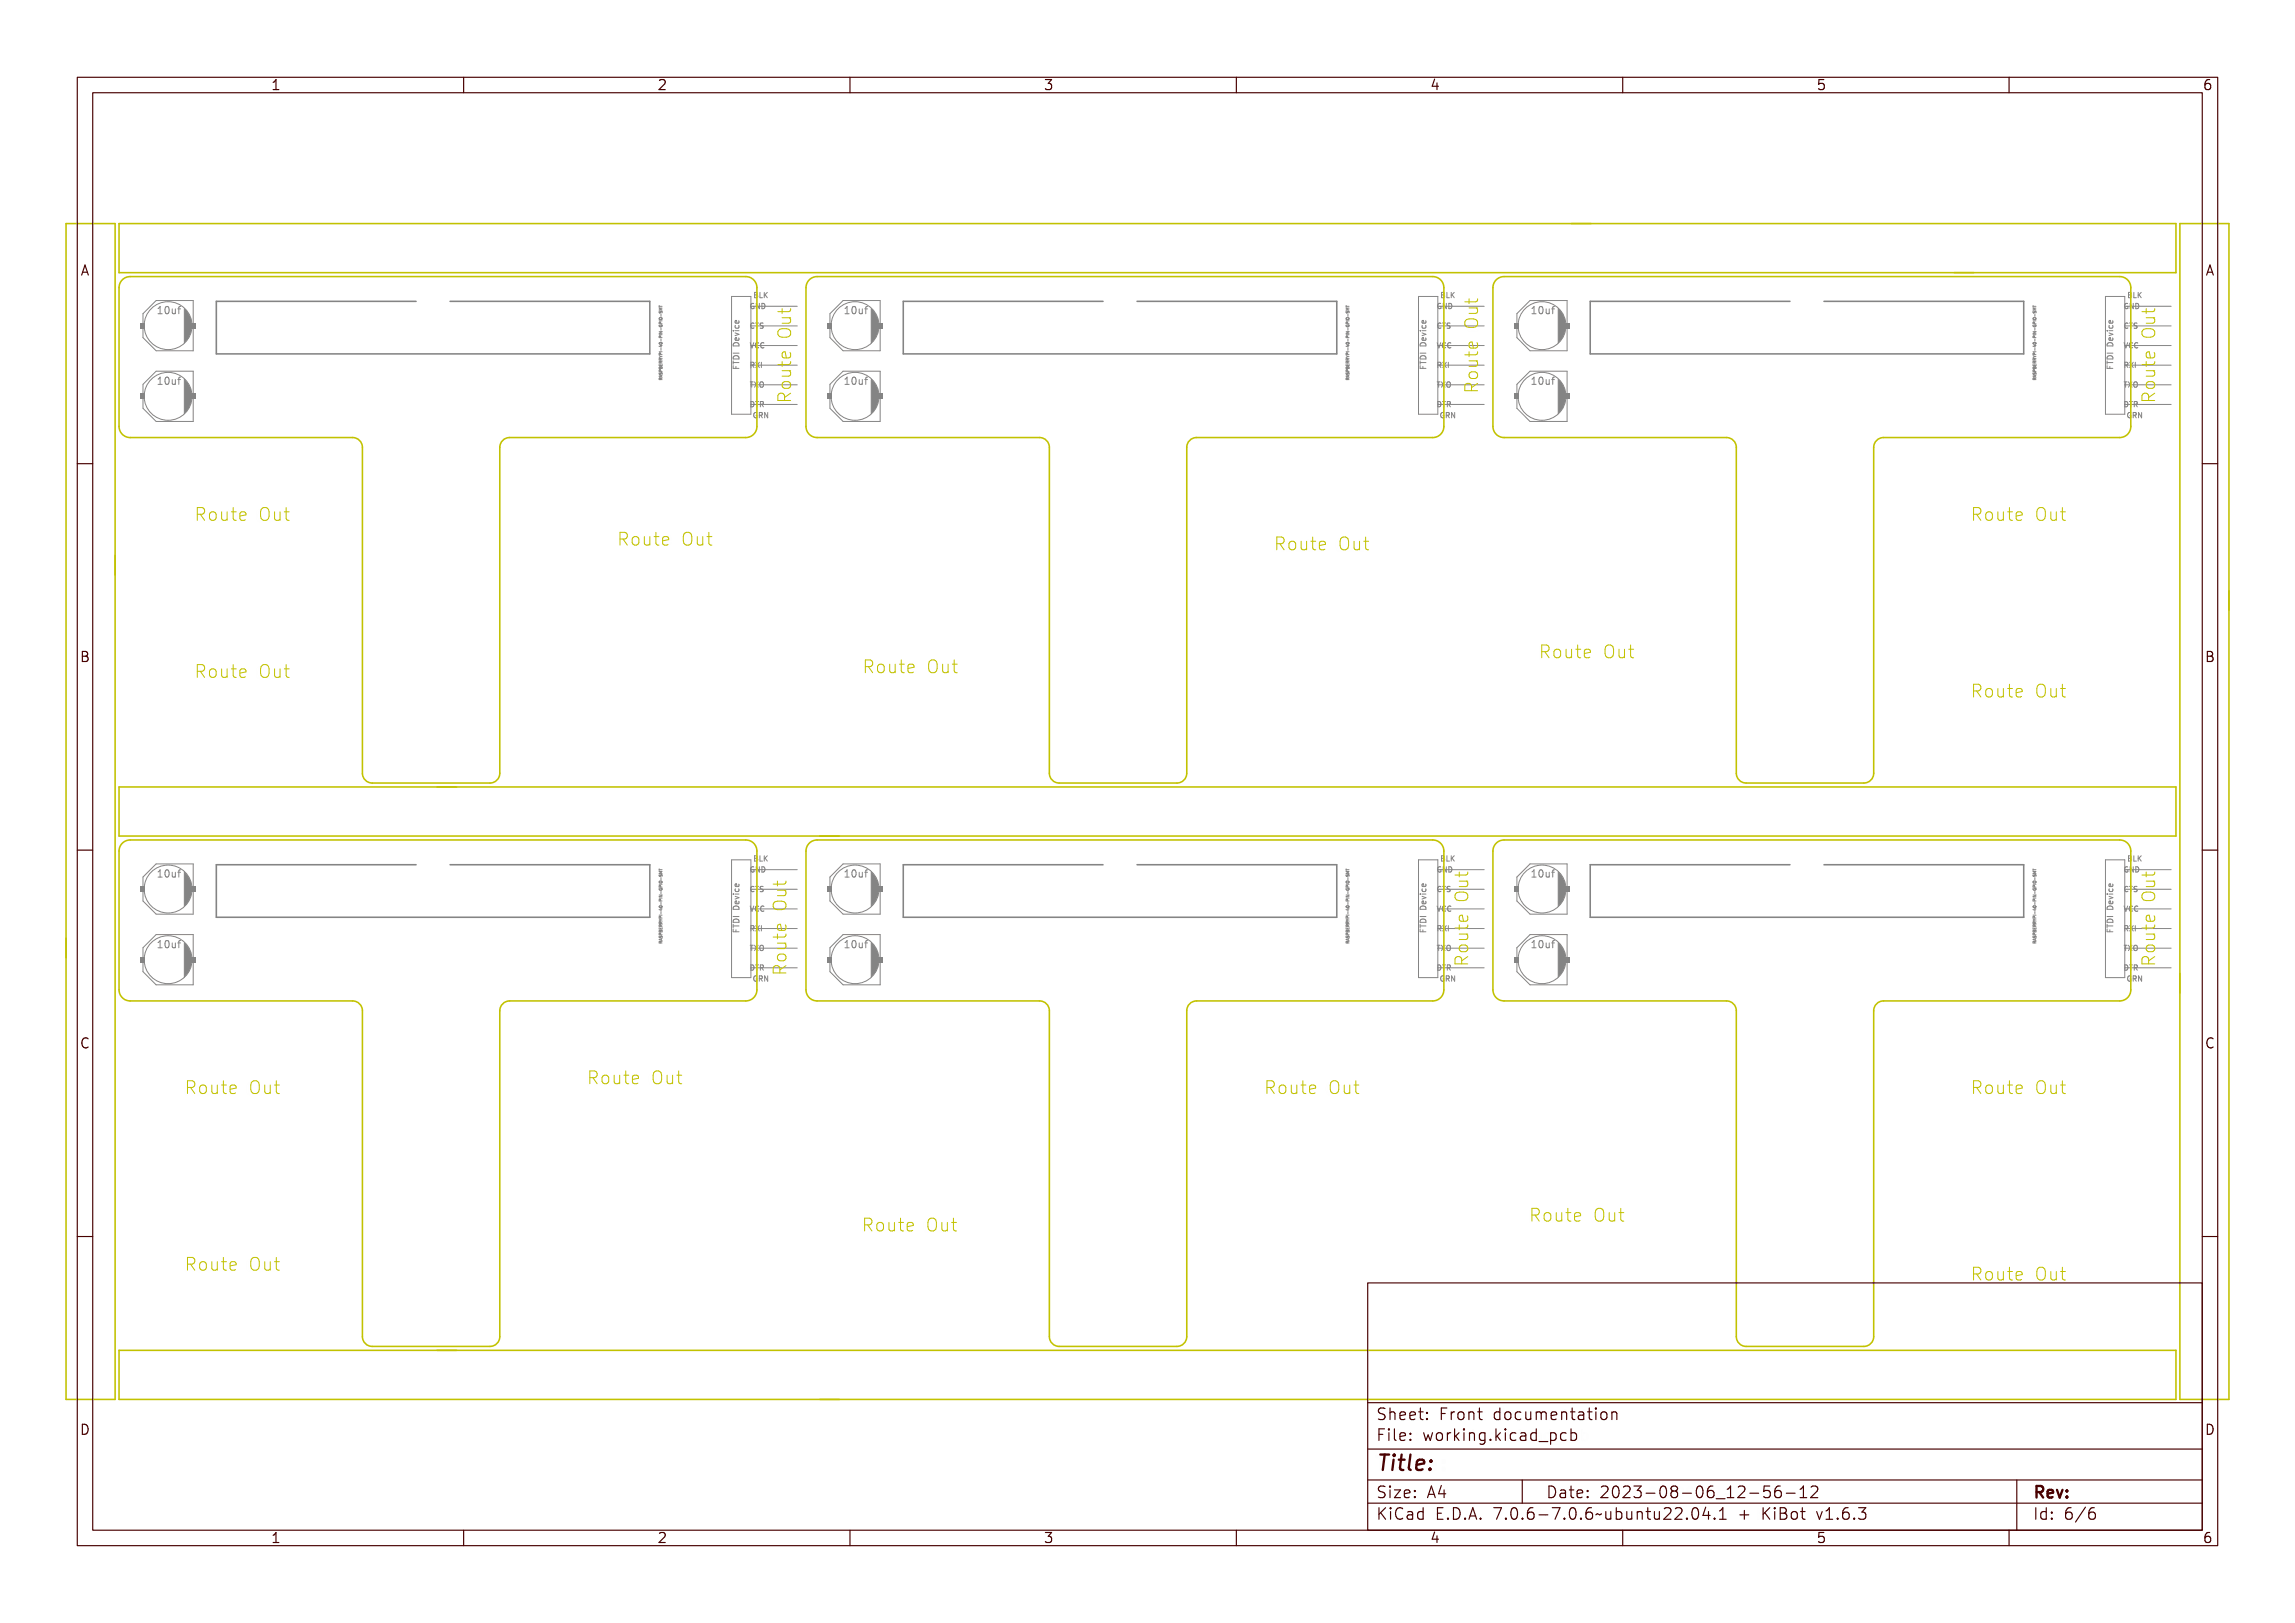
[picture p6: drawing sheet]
<svg xmlns="http://www.w3.org/2000/svg" width="297mm" height="210mm" viewBox="0 0 297 210" stroke-linecap="round" stroke-linejoin="round" font-family="sans-serif">
<defs><g id="words">
<text font-size="2.7" fill="#480000" x="178" y="190.3">Title:</text>
<g font-size="2.2" fill="#c2c200">
<text x="102.5" y="52.3" transform="rotate(-90 102.5 52.3)">Route Out</text>
<text x="191.4" y="51" transform="rotate(-90 191.4 51)">Route Out</text>
<text x="279.1" y="52.3" transform="rotate(-90 279.1 52.3)">Route Out</text>
<text x="25.1" y="67.5">Route Out</text>
<text x="80.4" y="70.5">Route Out</text>
<text x="164.8" y="71.3">Route Out</text>
<text x="254.9" y="67.5">Route Out</text>
<text x="25.1" y="87.9">Route Out</text>
<text x="112.2" y="87">Route Out</text>
<text x="199" y="85.3">Route Out</text>
<text x="254.9" y="90.4">Route Out</text>
<text x="101.6" y="125.7" transform="rotate(-90 101.6 125.7)">Route Out</text>
<text x="190.2" y="125.2" transform="rotate(-90 190.2 125.2)">Route Out</text>
<text x="279.1" y="125.2" transform="rotate(-90 279.1 125.2)">Route Out</text>
<text x="23.8" y="141.7">Route Out</text>
<text x="75.9" y="140.4">Route Out</text>
<text x="163.5" y="141.7">Route Out</text>
<text x="254.9" y="141.7">Route Out</text>
<text x="111.4" y="159.5">Route Out</text>
<text x="197.8" y="158.2">Route Out</text>
<text x="23.8" y="164.6">Route Out</text>
<text x="254.9" y="165.8">Route Out</text>
</g>
<g font-size="2" fill="#480000">
<text x="178" y="183.7">Sheet: Front documentation</text>
<text x="178" y="186.5">File: working.kicad_pcb</text>
<text x="178" y="193.9">Size: A4</text>
<text x="178" y="196.6">KiCad E.D.A. 7.0.6-7.0.6~ubuntu22.04.1 + KiBot v1.6.3</text>
<text x="200" y="193.9">Date: 2023-08-06_12-56-12</text>
<text x="263" y="196.6">Id: 6/6</text>
<text x="263" y="193.9">Rev:</text>
</g>
<g font-size="1.7" fill="#480000">
<text x="35" y="11.7">1</text>
<text x="85" y="11.7">2</text>
<text x="135" y="11.7">3</text>
<text x="185" y="11.7">4</text>
<text x="235" y="11.7">5</text>
<text x="285" y="11.7">6</text>
<text x="10.5" y="35.7">A</text>
<text x="285.5" y="35.7">A</text>
<text x="10.5" y="85.6">B</text>
<text x="285.5" y="85.6">B</text>
<text x="10.5" y="135.7">C</text>
<text x="285.5" y="135.7">C</text>
<text x="10.5" y="185.6">D</text>
<text x="285.5" y="185.6">D</text>
<text x="35" y="199.7">1</text>
<text x="85" y="199.7">2</text>
<text x="135" y="199.7">3</text>
<text x="185" y="199.7">4</text>
<text x="235" y="199.7">5</text>
<text x="285" y="199.7">6</text>
</g>
<g font-size="1.3" fill="#848484">
<text x="20.5" y="40.6">10uf</text>
<text x="109.4" y="40.6">10uf</text>
<text x="198.3" y="40.6">10uf</text>
<text x="20.5" y="49.8">10uf</text>
<text x="109.4" y="49.8">10uf</text>
<text x="198.3" y="49.8">10uf</text>
<text x="20.5" y="113.5">10uf</text>
<text x="109.4" y="113.5">10uf</text>
<text x="198.3" y="113.5">10uf</text>
<text x="20.5" y="122.7">10uf</text>
<text x="109.4" y="122.7">10uf</text>
<text x="198.3" y="122.7">10uf</text>
</g>
<g font-size=".9" fill="#848484">
<text x="96.9" y="40">GND</text>
<text x="97.6" y="38.6">BLK</text>
<text x="185.8" y="40">GND</text>
<text x="186.5" y="38.6">BLK</text>
<text x="274.7" y="40">GND</text>
<text x="275.4" y="38.6">BLK</text>
<text x="96.9" y="45.1">VCC</text>
<text x="96.9" y="42.5">CTS</text>
<text x="96.9" y="47.6">RXI</text>
<text x="185.8" y="45.1">VCC</text>
<text x="185.8" y="42.5">CTS</text>
<text x="185.8" y="47.6">RXI</text>
<text x="274.7" y="45.1">VCC</text>
<text x="274.7" y="47.6">RXI</text>
<text x="274.7" y="42.5">CTS</text>
<text x="96.9" y="52.7">DTR</text>
<text x="96.9" y="50.1">TXO</text>
<text x="185.8" y="50.1">TXO</text>
<text x="185.8" y="52.7">DTR</text>
<text x="274.7" y="50.1">TXO</text>
<text x="274.7" y="52.7">DTR</text>
<text x="97.6" y="54">GRN</text>
<text x="186.5" y="54">GRN</text>
<text x="275.4" y="54">GRN</text>
<text x="96.9" y="112.9">GND</text>
<text x="97.6" y="111.5">BLK</text>
<text x="185.8" y="112.9">GND</text>
<text x="186.5" y="111.5">BLK</text>
<text x="274.7" y="112.9">GND</text>
<text x="275.4" y="111.5">BLK</text>
<text x="96.9" y="118">VCC</text>
<text x="96.9" y="115.4">CTS</text>
<text x="185.8" y="118">VCC</text>
<text x="185.8" y="115.4">CTS</text>
<text x="274.7" y="115.4">CTS</text>
<text x="274.7" y="118">VCC</text>
<text x="96.9" y="125.6">DTR</text>
<text x="96.9" y="123">TXO</text>
<text x="96.9" y="120.5">RXI</text>
<text x="185.8" y="120.5">RXI</text>
<text x="185.8" y="125.6">DTR</text>
<text x="185.8" y="123">TXO</text>
<text x="274.7" y="120.5">RXI</text>
<text x="274.7" y="125.6">DTR</text>
<text x="274.7" y="123">TXO</text>
<text x="97.6" y="126.9">GRN</text>
<text x="186.5" y="126.9">GRN</text>
<text x="275.4" y="126.9">GRN</text>
</g>
</g></defs>
<g fill="none" stroke="#848484" stroke-width=".13">
<path d="M20.6 39.8l.4-.1v.8h.2v.1h-.5v-.1h.1v-.7l-.2 .1zM21.4 39.8a.27 .27 0 0 1 .3-.1 .27 .27 0 0 1 .2 .3v.2a.37 .37 0 0 1-.3 .5l-.2-.2-.1-.1zM21.5 39.8h.1a.5 .5 0 0 1 0 .8l-.1-.3zM22.1 40h.1v.5l.2 .1 .1-.2v-.4h.1v.6h-.1v-.1a.22 .22 0 0 1-.2 .1 .22 .22 0 0 1-.2-.2zM22.9 39.9h.2l.1-.2h.2v.1h-.2v.1h.2v.1h-.2v.6h-.1v-.6h-.2zM85.3 39.6h.4M85.3 39.5v.2M85.3 39.8h.4h-.3l.2 .1-.2 .1 .3 .1h-.4l.2-.2zM85.3 39.5l.1 .1h.3h-.3l-.1 .2zM85.7 39.9h-.4l.3 .1-.3 .1h.4M97.1 39.4l.2-.1 .1 .1h-.1a.26 .26 0 0 0-.2 .2 .26 .26 0 0 0 .2 .3v-.3h.1v.3a.31 .31 0 0 1-.4 0 .31 .31 0 0 1 0-.4zM97.6 39.3h.1l.2 .6v-.6h.1v.7h-.1l-.3-.6v.6z"/>
<path d="M97.7 37.9h.2a.16 .16 0 0 1 .2 .2 .16 .16 0 0 1-.1 .2 .19 .19 0 0 1 .1 .2 .19 .19 0 0 1-.2 .1h-.2zM97.8 38.3h.1a.12 .12 0 0 1 .2 .1 .12 .12 0 0 1-.2 .1h-.1zM97.8 38h.1a.1 .1 0 0 1 .1 .1 .1 .1 0 0 1-.1 .1h-.1zM98.1 39.3a.35 .35 0 0 1 .4 .3 .35 .35 0 0 1-.4 .4zM98.2 39.4a.26 .26 0 0 1 .2 .2 .26 .26 0 0 1-.2 .3zM98.3 37.9h.1v.6h.3v.1h-.4zM98.8 37.9h.1v.3l.3-.3h.1l-.3 .3 .3 .4h-.1l-.2-.3-.1 .3h-.1zM98.9 39.3l.1 .2-.1 .4M109.5 39.8l.4-.1v.8h.2v.1h-.5v-.1h.1v-.7l-.2 .1zM110.3 39.8a.27 .27 0 0 1 .3-.1 .27 .27 0 0 1 .2 .3v.2a.37 .37 0 0 1-.3 .5l-.2-.2-.1-.1zM110.4 39.8h.1a.5 .5 0 0 1 0 .8l-.1-.3zM111 40h.1v.5l.2 .1 .1-.2v-.4h.1v.6h-.1v-.1a.22 .22 0 0 1-.2 .1 .22 .22 0 0 1-.2-.2z"/>
<path d="M111.8 39.9h.2l.1-.2h.2v.1h-.2v.1h.2v.1h-.2v.6h-.1v-.6h-.2zM174.2 39.5v.2M174.2 39.6h.4M174.2 39.8h.4h-.3l.2 .1-.2 .1 .3 .1h-.4l.2-.2zM174.2 39.5l.1 .1h.3h-.3l-.1 .2zM174.6 39.9h-.4l.3 .1-.3 .1h.4M186 39.4l.2-.1 .1 .1h-.1a.26 .26 0 0 0-.2 .2 .26 .26 0 0 0 .2 .3v-.3h.1v.3a.31 .31 0 0 1-.4 0 .31 .31 0 0 1 0-.4zM186.5 39.3h.1l.2 .6v-.6h.1v.7h-.1l-.3-.6v.6zM186.6 37.9h.2a.16 .16 0 0 1 .2 .2 .16 .16 0 0 1-.1 .2 .19 .19 0 0 1 .1 .2 .19 .19 0 0 1-.2 .1h-.2zM186.7 38.3h.1a.12 .12 0 0 1 .2 .1 .12 .12 0 0 1-.2 .1h-.1zM186.7 38h.1a.1 .1 0 0 1 .1 .1 .1 .1 0 0 1-.1 .1h-.1zM187 39.3a.35 .35 0 0 1 .4 .3 .35 .35 0 0 1-.4 .4z"/>
<path d="M187.1 39.4a.26 .26 0 0 1 .2 .2 .26 .26 0 0 1-.2 .3zM187.2 37.9h.1v.6h.3v.1h-.4zM187.7 37.9h.1v.3l.3-.3h.1l-.3 .3 .3 .4h-.1l-.2-.3-.1 .3h-.1zM187.8 39.3l.1 .2-.1 .4M198.4 39.8l.4-.1v.8h.2v.1h-.5v-.1h.1v-.7l-.2 .1zM199.2 39.8a.27 .27 0 0 1 .3-.1 .27 .27 0 0 1 .2 .3v.2a.37 .37 0 0 1-.3 .5l-.2-.2-.1-.1zM199.3 39.8h.1a.5 .5 0 0 1 0 .8l-.1-.3zM199.9 40h.1v.5l.2 .1 .1-.2v-.4h.1v.6h-.1v-.1a.22 .22 0 0 1-.2 .1 .22 .22 0 0 1-.2-.2zM200.7 39.9h.2l.1-.2h.2v.1h-.2v.1h.2v.1h-.2v.6h-.1v-.6h-.2zM263.1 39.6h.4M263.1 39.5v.2M263.1 39.8h.4h-.3l.2 .1-.2 .1 .3 .1h-.4l.2-.2z"/>
<path d="M263.1 39.5l.1 .1h.3h-.3l-.1 .2zM263.5 39.9h-.4l.3 .1-.3 .1h.4M274.9 39.4l.2-.1 .1 .1h-.1a.26 .26 0 0 0-.2 .2 .26 .26 0 0 0 .2 .3v-.3h.1v.3a.31 .31 0 0 1-.4 0 .31 .31 0 0 1 0-.4zM275.4 39.3h.1l.2 .6v-.6h.1v.7h-.1l-.3-.6v.6zM275.5 37.9h.2a.16 .16 0 0 1 .2 .2 .16 .16 0 0 1-.1 .2 .19 .19 0 0 1 .1 .2 .19 .19 0 0 1-.2 .1h-.2zM275.6 38.3h.1a.12 .12 0 0 1 .2 .1 .12 .12 0 0 1-.2 .1h-.1zM275.6 38h.1a.1 .1 0 0 1 .1 .1 .1 .1 0 0 1-.1 .1h-.1zM275.9 39.3a.35 .35 0 0 1 .4 .3 .35 .35 0 0 1-.4 .4zM276 39.4a.26 .26 0 0 1 .2 .2 .26 .26 0 0 1-.2 .3zM276.1 37.9h.1v.6h.3v.1h-.4zM276.6 37.9h.1v.3l.3-.3h.1l-.3 .3 .3 .4h-.1l-.2-.3-.1 .3h-.1zM276.7 39.3l.1 .2-.1 .3"/>
<path d="M20.6 48.9h.4v.8h.2v.1h-.5v-.1h.1v-.7h-.2zM21.4 49a.27 .27 0 0 1 .3-.1 .27 .27 0 0 1 .2 .2v.2a.37 .37 0 0 1-.3 .5l-.2-.1-.1-.2zM21.5 49l.1-.1a.5 .5 0 0 1 0 .8l-.1-.2zM22.1 49.1h.1v.5l.2 .1 .1-.1v-.5h.1v.7h-.1v-.1a.22 .22 0 0 1-.2 .1 .22 .22 0 0 1-.2-.3zM22.9 49.1h.2l.1-.3h.2v.1l-.2 .1v.1h.2v.1h-.2v.6h-.1v-.6h-.2zM85.3 47.1v.2h.4v-.2M85.3 45.5h.4M85.3 43.3h.4M85.3 42.9h.4l-.4 .2h.4M85.3 41.5h.4M85.3 46l.2 .1M85.3 48.2l.1 .2 .2-.2 .1 .2"/>
<path d="M85.3 44.4v-.1a.18 .18 0 0 1 .2 0 .18 .18 0 0 1 .2 .2h-.1a.18 .18 0 0 1-.2 .1 .18 .18 0 0 1-.1-.2zM85.3 42.1a.17 .17 0 0 0 .2 .2 .17 .17 0 0 0 .1-.2h-.1M85.3 40.3l.1 .2 .2-.2 .1 .2M85.3 47.1l.4-.1-.1 .1 .1 .2zM85.3 45.8l.1 .2h.1v-.2v.2h.2v-.2v.2h-.4zM85.3 44.9l.4 .2-.4 .1 .2-.2zM85.3 44.3l.1 .1h.3v-.1v.2h-.3h-.1zM85.3 43.8l.3-.1 .1 .1h-.1v.2zM85.3 42.5l.1 .1h.3v-.1v.2h-.3h-.1zM85.3 42.2h.4l-.3 .2h.3h-.4l.3-.1zM85.3 41l.1 .1h.3v-.1v.2v-.1h-.3l-.1 .1zM85.3 43.5a.18 .18 0 0 1 .3-.1 .18 .18 0 0 1 .1 .2h-.3z"/>
<path d="M85.3 46.7l.1 .2a.14 .14 0 0 1 .2-.2 .16 .16 0 0 1 .1 .3l-.1-.2a.14 .14 0 0 1-.2 .2 .16 .16 0 0 1-.1-.3zM85.3 40.1l.1 .2a.14 .14 0 0 1 .2-.2 .14 .14 0 0 1 .1 .2l-.1-.1a.13 .13 0 0 1-.2 .1 .13 .13 0 0 1-.1-.2zM85.3 41.6h.1a.13 .13 0 0 0 .1 .2 .13 .13 0 0 0 .1-.1h-.1v-.1h.2a.18 .18 0 0 1-.2 .3 .18 .18 0 0 1-.2-.3zM85.4 46.2h.1a.1 .1 0 0 1 .1-.1 .1 .1 0 0 1 .1 .1v.2h-.4zM85.4 47.4h.1l.2-.1-.2 .2 .2 .1h-.4zM85.4 46.4h.1v.2h.2h-.4zM85.4 45.6h.1l.2-.1-.2 .2 .2 .1h-.4zM85.4 45.3h.1l.2-.1-.2 .2 .2 .1h-.4zM85.4 44.6h.1v.2h.2h-.4zM85.4 42.8h.1v.2h.2h-.4zM85.4 41.3h.1v.2h.2h-.4zM85.4 40.7l.3 .1a.16 .16 0 0 1-.2 .1 .16 .16 0 0 1-.1-.2z"/>
<path d="M85.4 40.8h.3l-.3 .1zM85.4 43.5h.3l-.3 .1zM85.4 47.1h.2v.1zM85.4 43.8h.2v.1zM85.4 46.2h.1v.1h-.1zM85.4 47.4h.1v.1h-.1zM85.4 45.6h.1v.1h-.1zM85.4 45.3h.1v.1h-.1zM85.4 46.5h.1v.1h-.1zM85.4 44.7h.1v.1h-.1zM85.4 42.9h.1v.1h-.1zM85.4 41.4h.1v.1h-.1z"/>
<path d="M85.4 44.7h.3M85.5 46.8h-.2v.2h.4M85.5 41.7h-.2v.2h.4M85.5 46.8h.1M85.5 41.7h.1M85.5 41.7v.2M85.5 46.8v.2M85.5 47.2v.1M85.5 47.6v.1M85.5 49.1v-.2h-.2v.2h.4M85.5 48.1v-.2h-.2v.2h.4M85.5 46.6v-.2h-.2v.2h.4"/>
<path d="M85.5 46.1h.2M85.5 45.9v-.2h-.2v.2h.4M85.5 43.7v-.2h-.2v.2h.4M85.5 47.5v.1M85.5 46.1l-.2 .2M85.5 47.5h.2v.2h-.4v-.2l.2 .1M85.5 47.5h.1M85.5 46.2h.1l.1 .1h-.2zM85.5 44.1l.1 .1zM85.5 43.2l.1 .1zM85.5 42l.1 .1zM85.5 40.5l.1 .1z"/>
<path d="M85.5 40.7v.2M85.5 42.4v.3M85.5 43.9v.3M85.5 45v.3M85.6 44.7v.2l-.3-.1M85.6 48.6v.2M85.7 48.9l-.2 .1M85.7 48.5l-.4 .2 .4 .1M85.7 46.8l-.2 .1M85.7 46.4l-.2 .1M94.9 45.7h.7M94.9 47.3v.4h.7"/>
<path d="M94.9 46.9h.7M94.9 42.8h.1M94.9 46.7v.4M94.9 42.7h.1v.1h-.1zM94.9 44.5a.4 .4 0 0 1 .5-.1 .4 .4 0 0 1 .2 .4h-.7zM94.9 47.3h.1v.4h.2v-.3h.1v.3h.4v.1h-.8zM94.9 46.7h.1v.2h.7v.1h-.7v.3h-.1zM94.9 45.6h.1v.1h.6v-.1h.1v.4h-.1v-.2h-.6v.2h-.1zM95 46.1a.39 .39 0 0 1 .4-.1 .39 .39 0 0 1 .2 .4h-.7zM95 46.2h.1a.37 .37 0 0 1 .5 0 .37 .37 0 0 1 .1 .4h-.8zM95 44.4l.1-.1a.37 .37 0 0 1 .5 .1 .37 .37 0 0 1 .1 .4h-.8zM95.1 46.3h.3l.2 .2h-.6z"/>
<path d="M95.1 44.5l.3-.1 .2 .3h-.6zM95.1 43.1l.6 .2v.1l-.6 .2v-.1l.5-.1-.5-.2zM95.1 42.7h.5v-.2h.1v.5h-.1v-.2h-.4l-.1 .1zM95.1 42.8h.5M95.1 43.1l.5 .2-.5 .1M95.1 41.9h.1a.2 .2 0 0 0 .1 .3 .2 .2 0 0 0 .2 0 .2 .2 0 0 0 0-.3h.1a.28 .28 0 0 1-.2 .5 .29 .29 0 0 1-.3-.5zM95.2 42.1l-.1 .2 .2 .2 .3-.1v-.3M95.2 43.8l.2-.1v.4a.21 .21 0 0 0 .2-.1 .21 .21 0 0 0-.1-.3 .28 .28 0 0 1 .1 .4 .28 .28 0 0 1-.4 .1 .28 .28 0 0 1 0-.4zM95.2 41.4l.2-.1v.4a.21 .21 0 0 0 .2-.1 .21 .21 0 0 0-.1-.3 .28 .28 0 0 1 .1 .4 .28 .28 0 0 1-.4 .1 .28 .28 0 0 1 0-.4zM95.2 43.9l.1-.1v.3l-.1-.1zM95.2 41.4h.1v.3l-.1-.1zM95.2 47.4v.3"/>
<path d="M95.6 43.7v.2l-.1 .1h-.3v-.3h.1l.1 .3M95.6 41.5v.2l-.1 .1h-.3v-.3h.1l.1 .3M97 49.5h.5h-.2v.6h-.1v-.6h-.2zM97 44.4h.1l.1 .6 .2-.6h.1l-.2 .7h-.1zM97 52a.35 .35 0 0 1 .4 .3 .35 .35 0 0 1-.4 .4zM97 46.9h.2a.18 .18 0 0 1 .2 .2 .18 .18 0 0 1-.1 .2l.2 .3h-.1l-.2-.3h-.1v.3h-.1zM97.1 41.9l.2-.1 .1 .2a.23 .23 0 0 0-.3 .2 .23 .23 0 0 0 .3 .2v.1a.33 .33 0 0 1-.4-.1 .33 .33 0 0 1 .1-.5zM97.1 47h.1a.12 .12 0 0 1 .1 .1 .12 .12 0 0 1-.1 .1h-.1zM97.1 52.1a.26 .26 0 0 1 .2 .2 .26 .26 0 0 1-.2 .3zM97.5 41.8h.5v.1h-.2v.6h-.1v-.6h-.2zM97.5 52h.5v.1h-.2v.6h-.1v-.6h-.2zM97.5 46.9h.1l.2 .3 .1-.3h.1l-.2 .3 .2 .4h-.1l-.1-.3-.2 .3h-.1l.2-.4z"/>
<path d="M97.5 49.5h.1l.2 .2 .1-.2h.1l-.2 .3 .2 .3h-.1l-.1-.3-.2 .3h-.1l.2-.3zM97.6 44.5l.3-.1 .1 .1a.23 .23 0 0 0-.3 .2 .23 .23 0 0 0 .3 .2v.1a.33 .33 0 0 1-.5-.1 .33 .33 0 0 1 .1-.4zM97.7 53.4h.3l.1 .1-.1-.1a.26 .26 0 0 0-.2 .3 .26 .26 0 0 0 .2 .2l-.1-.2h.2v.3a.31 .31 0 0 1-.4 0 .31 .31 0 0 1 0-.4zM98.1 52h.2a.18 .18 0 0 1 .2 .1 .18 .18 0 0 1-.1 .3l.2 .3h-.1l-.2-.3h-.1v.3h-.1zM98.1 46.9h.4v.1h-.1v.5h.1v.1h-.4v-.1h.2v-.5h-.2zM98.2 49.5a.33 .33 0 0 1 .3 .3 .33 .33 0 0 1-.3 .3l-.1-.1zM98.2 41.9l.2-.1 .1 .1a.15 .15 0 0 0-.3 0 .14 .14 0 0 0 .2 .2 .21 .21 0 0 1 .1 .4 .21 .21 0 0 1-.4-.1h.1a.16 .16 0 0 0 .2 .1 .16 .16 0 0 0 0-.3 .16 .16 0 0 0-.2 0l-.1-.2zM98.2 44.5l.2-.1 .1 .1a.23 .23 0 0 0-.3 .2 .23 .23 0 0 0 .3 .2v.1a.33 .33 0 0 1-.4-.1 .33 .33 0 0 1 .1-.4zM98.2 52.1h.1a.12 .12 0 0 1 .1 .1 .12 .12 0 0 1-.1 .1h-.1zM98.3 53.4h.1a.18 .18 0 0 1 .3 .1 .18 .18 0 0 1-.2 .2l.2 .3h-.1l-.2-.2h-.1v.2zM98.3 49.5a.27 .27 0 0 1 .2 .3 .27 .27 0 0 1-.2 .3l-.1-.3zM98.3 53.4h.1a.14 .14 0 0 1 .2 .2 .12 .12 0 0 1-.2 .1h-.1z"/>
<path d="M98.8 53.4h.1l.2 .5v-.5h.1v.6h-.1l-.2-.5v.5h-.1zM98.8 44.4h.1M98.9 45h-.1M109.5 48.9h.4v.8h.2v.1h-.5v-.1h.1v-.7h-.2zM110.3 49a.27 .27 0 0 1 .3-.1 .27 .27 0 0 1 .2 .2v.2a.37 .37 0 0 1-.3 .5l-.2-.1-.1-.2zM110.4 49l.1-.1a.5 .5 0 0 1 0 .8l-.1-.2zM111 49.1h.1v.5l.2 .1 .1-.1v-.5h.1v.7h-.1v-.1a.22 .22 0 0 1-.2 .1 .22 .22 0 0 1-.2-.3zM111.8 49.1h.2l.1-.3h.2v.1l-.2 .1v.1h.2v.1h-.2v.6h-.1v-.6h-.2zM174.2 47.1v.2h.4v-.2M174.2 46l.2 .1M174.2 45.5h.4M174.2 43.3h.4"/>
<path d="M174.2 42.9h.4l-.4 .2h.4M174.2 41.5h.4M174.2 40.3v.2h.1M174.2 42.1a.17 .17 0 0 0 .2 .2 .17 .17 0 0 0 .1-.2h-.1M174.2 48.2l.1 .2 .2-.2 .1 .2M174.2 47.1l.4-.1-.1 .1 .1 .2zM174.2 45.8l.1 .2h.1v-.2v.2h.2v-.2v.2h-.4zM174.2 44.9l.4 .2-.4 .1 .2-.2zM174.2 44.3l.1 .1h.3v-.1v.2h-.3h-.1zM174.2 43.8l.3-.1 .1 .1h-.1v.2zM174.2 42.5l.1 .1h.3v-.1v.2h-.3h-.1zM174.2 42.2h.4l-.3 .2h.3h-.4l.3-.1z"/>
<path d="M174.2 41l.1 .1h.3v-.1v.2v-.1h-.3l-.1 .1zM174.2 43.5a.18 .18 0 0 1 .3-.1 .18 .18 0 0 1 .1 .2h-.3zM174.2 44.3a.18 .18 0 0 1 .2 0 .18 .18 0 0 1 .2 .2h-.1a.18 .18 0 0 1-.2 .1 .18 .18 0 0 1-.1-.2zM174.2 46.7l.1 .2a.14 .14 0 0 1 .2-.2 .16 .16 0 0 1 .1 .3l-.1-.2a.14 .14 0 0 1-.2 .2 .16 .16 0 0 1-.1-.3zM174.2 40.1l.1 .2a.14 .14 0 0 1 .2-.2 .14 .14 0 0 1 .1 .2l-.1-.1a.13 .13 0 0 1-.2 .1 .13 .13 0 0 1-.1-.2zM174.3 41.6a.13 .13 0 0 0 .1 .2 .13 .13 0 0 0 .1-.1h-.1v-.1h.2a.18 .18 0 0 1-.2 .3 .17 .17 0 0 1-.1-.3zM174.3 46.2h.1a.1 .1 0 0 1 .1-.1 .1 .1 0 0 1 .1 .1v.2h-.4zM174.3 41.1h.2l.1 .2h-.3zM174.3 47.4h.1l.2-.1-.2 .2 .2 .1h-.4zM174.3 46.4h.1v.2h.2h-.4zM174.3 45.6h.1l.2-.1-.2 .2 .2 .1h-.4zM174.3 45.3h.1l.2-.1-.2 .2 .2 .1h-.4z"/>
<path d="M174.3 44.6h.1v.2h.2h-.4zM174.3 42.8h.1v.2h.2h-.4zM174.3 41.3h.1v.2h.2h-.4zM174.3 40.7l.3 .1a.16 .16 0 0 1-.2 .1 .16 .16 0 0 1-.1-.2zM174.3 40.8h.3l-.3 .1zM174.3 43.5h.3l-.3 .1zM174.3 47.1h.2v.1zM174.3 43.8h.2v.1zM174.3 46.2h.1v.1h-.1zM174.3 47.4h.1v.1h-.1zM174.3 45.6h.1v.1h-.1zM174.3 45.3h.1v.1h-.1z"/>
<path d="M174.3 46.5h.1v.1h-.1zM174.3 44.7h.1v.1h-.1zM174.3 42.9h.1v.1h-.1zM174.3 41.4h.1v.1h-.1zM174.3 44.7h.3M174.4 40.5l.1-.2 .1 .2M174.4 40.5h-.1M174.4 47.2v.1M174.4 47.6v.1M174.4 49.1v-.2h-.2v.2h.4M174.4 41.9v-.2h-.2v.2h.4M174.4 43.7v-.2h-.2v.2h.4"/>
<path d="M174.4 45.9v-.2h-.2v.2h.4M174.4 46.6v-.2h-.2v.2h.4M174.4 47v-.2h-.2v.2h.4M174.4 48.1v-.2h-.2v.2h.4M174.4 47.5v.1M174.4 46.1h.2M174.4 46.1l-.2 .2M174.4 47.5h.2v.2h-.4v-.2l.2 .1M174.4 47.5h.1M174.4 46.2h.1l.1 .1h-.2zM174.4 44.1l.1 .1zM174.4 43.2l.1 .1z"/>
<path d="M174.4 42l.1 .1zM174.4 40.5l.1 .1zM174.4 40.7v.2M174.4 42.4v.3M174.4 43.9v.3M174.4 45v.3M174.5 44.7v.2l-.3-.1M174.5 48.6v.2M174.6 48.9l-.2 .1M174.6 48.5l-.4 .2 .4 .1M174.6 46.8l-.2 .1M174.6 46.4l-.2 .1"/>
<path d="M183.8 45.7h.7M183.8 47.3v.4h.7M183.8 46.7v.4M183.8 46.9h.7M183.8 42.8h.1M183.8 42.7h.1v.1h-.1zM183.8 44.5a.4 .4 0 0 1 .5-.1 .4 .4 0 0 1 .2 .4h-.7zM183.8 47.3h.1v.4h.2v-.3h.1v.3h.4v.1h-.8zM183.8 46.7h.1v.2h.7v.1h-.7v.3h-.1zM183.8 45.6h.1v.1h.6v-.1h.1v.4h-.1v-.2h-.6v.2h-.1zM183.9 46.1a.39 .39 0 0 1 .4-.1 .39 .39 0 0 1 .2 .4h-.7zM183.9 46.2h.1a.37 .37 0 0 1 .5 0 .37 .37 0 0 1 .1 .4h-.8z"/>
<path d="M183.9 44.4l.1-.1a.37 .37 0 0 1 .5 .1 .37 .37 0 0 1 .1 .4h-.8zM184 46.3h.3l.2 .2h-.6zM184 44.5l.3-.1 .2 .3h-.6zM184 43.1l.6 .2v.1l-.6 .2v-.1l.5-.1-.5-.2zM184 42.7h.5v-.2h.1v.5h-.1v-.2h-.4l-.1 .1zM184 43.1l.5 .2-.5 .1M184 42.8h.5M184 41.9h.1a.2 .2 0 0 0 .1 .3 .2 .2 0 0 0 .2 0 .2 .2 0 0 0 0-.3h.1a.28 .28 0 0 1-.2 .5 .29 .29 0 0 1-.3-.5zM184.1 42.1l-.1 .2 .2 .2 .3-.1v-.3M184.1 43.8l.2-.1v.4a.21 .21 0 0 0 .2-.1 .21 .21 0 0 0-.1-.3 .28 .28 0 0 1 .1 .4 .28 .28 0 0 1-.4 .1 .28 .28 0 0 1 0-.4zM184.1 41.4l.2-.1v.4a.21 .21 0 0 0 .2-.1 .21 .21 0 0 0-.1-.3 .28 .28 0 0 1 .1 .4 .28 .28 0 0 1-.4 .1 .28 .28 0 0 1 0-.4zM184.1 43.9l.1-.1v.3l-.1-.1z"/>
<path d="M184.1 41.4h.1v.3l-.1-.1zM184.1 47.4v.3M184.5 43.7v.2l-.1 .1h-.3v-.3h.1l.1 .3M184.5 41.5v.2l-.1 .1h-.3v-.3h.1l.1 .3M185.9 49.5h.5h-.2v.6h-.1v-.6h-.2zM185.9 44.4h.1l.1 .6 .2-.6h.1l-.2 .7h-.1zM185.9 52a.35 .35 0 0 1 .4 .3 .35 .35 0 0 1-.4 .4zM185.9 46.9h.2a.18 .18 0 0 1 .2 .2 .18 .18 0 0 1-.1 .2l.2 .3h-.1l-.2-.3h-.1v.3h-.1zM186 41.9l.2-.1 .1 .2a.23 .23 0 0 0-.3 .2 .23 .23 0 0 0 .3 .2v.1a.33 .33 0 0 1-.4-.1 .33 .33 0 0 1 .1-.5zM186 47h.1a.12 .12 0 0 1 .1 .1 .12 .12 0 0 1-.1 .1h-.1zM186 52.1a.26 .26 0 0 1 .2 .2 .26 .26 0 0 1-.2 .3zM186.4 41.8h.5v.1h-.2v.6h-.1v-.6h-.2z"/>
<path d="M186.4 52h.5v.1h-.2v.6h-.1v-.6h-.2zM186.4 49.5h.1l.2 .2 .1-.2h.1l-.2 .3 .2 .3h-.1l-.1-.3-.2 .3h-.1l.2-.3zM186.4 46.9h.1l.2 .3 .1-.3h.1l-.2 .3 .2 .4h-.1l-.1-.3-.2 .3h-.1l.2-.4zM186.5 44.5l.3-.1 .1 .1a.23 .23 0 0 0-.3 .2 .23 .23 0 0 0 .3 .2v.1a.33 .33 0 0 1-.5-.1 .33 .33 0 0 1 .1-.4zM186.6 53.4h.3l.1 .1-.1-.1a.26 .26 0 0 0-.2 .3 .26 .26 0 0 0 .2 .2l-.1-.2h.2v.3a.31 .31 0 0 1-.4 0 .31 .31 0 0 1 0-.4zM187 52h.2a.18 .18 0 0 1 .2 .1 .18 .18 0 0 1-.1 .3l.2 .3h-.1l-.2-.3h-.1v.3h-.1zM187 46.9h.4v.1h-.1v.5h.1v.1h-.4v-.1h.2v-.5h-.2zM187.1 49.5a.33 .33 0 0 1 .3 .3 .33 .33 0 0 1-.3 .3l-.1-.1zM187.1 41.9l.2-.1 .1 .1a.15 .15 0 0 0-.3 0 .14 .14 0 0 0 .2 .2 .21 .21 0 0 1 .1 .4 .21 .21 0 0 1-.4-.1h.1a.16 .16 0 0 0 .2 .1 .16 .16 0 0 0 0-.3 .16 .16 0 0 0-.2 0l-.1-.2zM187.1 44.5l.2-.1 .1 .1a.23 .23 0 0 0-.3 .2 .23 .23 0 0 0 .3 .2v.1a.33 .33 0 0 1-.4-.1 .33 .33 0 0 1 .1-.4zM187.1 52.1h.1a.12 .12 0 0 1 .1 .1 .12 .12 0 0 1-.1 .1h-.1zM187.2 53.4h.1a.18 .18 0 0 1 .3 .1 .18 .18 0 0 1-.2 .2l.2 .3h-.1l-.2-.2h-.1v.2z"/>
<path d="M187.2 49.5a.27 .27 0 0 1 .2 .3 .27 .27 0 0 1-.2 .3l-.1-.3zM187.2 53.4h.1a.14 .14 0 0 1 .2 .2 .12 .12 0 0 1-.2 .1h-.1zM187.7 53.4h.1l.2 .5v-.5h.1v.6h-.1l-.2-.5v.5h-.1zM187.7 44.4h.1M187.8 45h-.1M198.4 48.9h.4v.8h.2v.1h-.5v-.1h.1v-.7h-.2zM199.2 49a.27 .27 0 0 1 .3-.1 .27 .27 0 0 1 .2 .2v.2a.37 .37 0 0 1-.3 .5l-.2-.1-.1-.2zM199.3 49l.1-.1a.5 .5 0 0 1 0 .8l-.1-.2zM199.9 49.1h.1v.5l.2 .1 .1-.1v-.5h.1v.7h-.1v-.1a.22 .22 0 0 1-.2 .1 .22 .22 0 0 1-.2-.3zM200.7 49.1h.2l.1-.3h.2v.1l-.2 .1v.1h.2v.1h-.2v.6h-.1v-.6h-.2zM263.1 47.1v.2h.4v-.2M263.1 45.5h.4"/>
<path d="M263.1 43.3h.4M263.1 42.9h.4l-.4 .2h.4M263.1 41.5h.4M263.1 46l.2 .1M263.1 48.2l.1 .2 .2-.2 .1 .2M263.1 46.8v.2h.4M263.1 42.1a.18 .18 0 0 0 .2 .2 .18 .18 0 0 0 .2-.2M263.1 41.7v.2h.4M263.1 40.3v.2M263.1 44.4v.1M263.1 44.5h.1M263.1 40.5h.1"/>
<path d="M263.1 47.1l.4-.1-.1 .1 .1 .2zM263.1 45.8l.1 .2h.1v-.2v.2h.2v-.2v.2h-.4zM263.1 44.9l.4 .2-.4 .1 .2-.2zM263.1 44.3l.1 .1h.3v-.1v.2h-.3h-.1zM263.1 43.8l.3-.1 .1 .1h-.1v.2zM263.1 42.5l.1 .1h.3v-.1v.2h-.3h-.1zM263.1 42.2h.4l-.3 .2h.3h-.4l.3-.1zM263.1 41l.1 .1h.3v-.1v.2v-.1h-.3l-.1 .1zM263.1 43.5a.18 .18 0 0 1 .3-.1 .18 .18 0 0 1 .1 .2h-.3zM263.1 46.8h.2v.2M263.1 44.3h.3M263.1 44.5h.3"/>
<path d="M263.1 41.7h.2v.2M263.1 46.8h.1M263.1 44.3v.1M263.1 41.7h.1M263.1 46.7l.1 .2a.14 .14 0 0 1 .2-.2 .16 .16 0 0 1 .1 .3l-.1-.2a.14 .14 0 0 1-.2 .2 .16 .16 0 0 1-.1-.3zM263.1 40.1l.1 .2a.14 .14 0 0 1 .2-.2 .14 .14 0 0 1 .1 .2l-.1-.1a.13 .13 0 0 1-.2 .1 .13 .13 0 0 1-.1-.2zM263.2 41.6a.13 .13 0 0 0 .1 .2 .13 .13 0 0 0 .1-.1h-.1v-.1h.2a.18 .18 0 0 1-.2 .3 .17 .17 0 0 1-.1-.3zM263.2 46.2h.1a.1 .1 0 0 1 .1-.1 .1 .1 0 0 1 .1 .1v.2h-.4zM263.2 47.4h.1l.2-.1-.2 .2 .2 .1h-.4zM263.2 46.4h.1v.2h.2h-.4zM263.2 45.6h.1l.2-.1-.2 .2 .2 .1h-.4zM263.2 45.3h.1l.2-.1-.2 .2 .2 .1h-.4z"/>
<path d="M263.2 44.6h.1v.2h.2h-.4zM263.2 42.8h.1v.2h.2h-.4zM263.2 41.3h.1v.2h.2h-.4zM263.2 40.7l.3 .1a.16 .16 0 0 1-.2 .1 .16 .16 0 0 1-.1-.2zM263.2 40.8h.3l-.3 .1zM263.2 43.5h.3l-.3 .1zM263.2 47.1h.2v.1zM263.2 43.8h.2v.1zM263.2 46.2h.1v.1h-.1zM263.2 47.4h.1v.1h-.1zM263.2 45.6h.1v.1h-.1zM263.2 45.3h.1v.1h-.1z"/>
<path d="M263.2 46.5h.1v.1h-.1zM263.2 44.7h.1v.1h-.1zM263.2 42.9h.1v.1h-.1zM263.2 41.4h.1v.1h-.1zM263.2 44.7h.3M263.3 40.5h-.1M263.3 47.2v.1M263.3 47.6v.1M263.3 49.1v-.2h-.2v.2h.4M263.3 48.1v-.2h-.2v.2h.4M263.3 46.6v-.2h-.2v.2h.4M263.3 46.1h.2"/>
<path d="M263.3 45.9v-.2h-.2v.2h.4M263.3 43.7v-.2h-.2v.2h.4M263.3 46.1l-.2 .2M263.3 46.2h.1l.1 .1h-.2zM263.3 44.1l.1 .1zM263.3 43.2l.1 .1zM263.3 42l.1 .1zM263.3 40.5l.1 .1zM263.3 40.7v.2M263.3 42.4v.3M263.3 43.9v.3M263.3 45v.3"/>
<path d="M263.4 44.7v.2l-.3-.1M263.4 48.6v.2M263.4 47.5l-.1 .1M263.4 42.1h-.1M263.4 40.3h-.1v.2M263.4 47.5h.1M263.4 44.3l.1 .1M263.4 42.1h.1M263.4 40.3h.1M263.5 47.5v.2h-.4v-.2l.2 .1M263.5 40.3v.2M263.5 44.4v.1"/>
<path d="M263.5 44.5h-.1M263.5 48.9l-.2 .1M263.5 48.5l-.4 .2 .4 .1M263.5 46.8l-.2 .1M263.5 46.4l-.2 .1M272.7 45.7h.7M272.7 47.3v.4h.7M272.7 46.9h.7M272.7 42.8h.1M272.7 46.7v.4M272.7 42.7h.1v.1h-.1zM272.7 44.5a.4 .4 0 0 1 .5-.1 .4 .4 0 0 1 .2 .4h-.7z"/>
<path d="M272.7 47.3h.1v.4h.2v-.3h.1v.3h.4v.1h-.8zM272.7 46.7h.1v.2h.7v.1h-.7v.3h-.1zM272.7 45.6h.1v.1h.6v-.1h.1v.4h-.1v-.2h-.6v.2h-.1zM272.8 46.1a.39 .39 0 0 1 .4-.1 .39 .39 0 0 1 .2 .4h-.7zM272.8 46.2h.1a.37 .37 0 0 1 .5 0 .37 .37 0 0 1 .1 .4h-.8zM272.8 44.4l.1-.1a.37 .37 0 0 1 .5 .1 .37 .37 0 0 1 .1 .4h-.8zM272.9 46.3h.3l.2 .2h-.6zM272.9 44.5l.3-.1 .2 .3h-.6zM272.9 43.1l.6 .2v.1l-.6 .2v-.1l.5-.1-.5-.2zM272.9 42.7h.5v-.2h.1v.5h-.1v-.2h-.4l-.1 .1zM272.9 42.8h.5M272.9 43.1l.5 .2-.5 .1"/>
<path d="M272.9 41.9h.1a.2 .2 0 0 0 .1 .3 .2 .2 0 0 0 .2 0 .2 .2 0 0 0 0-.3h.1a.28 .28 0 0 1-.2 .5 .29 .29 0 0 1-.3-.5zM273 42.1l-.1 .2 .2 .2 .3-.1v-.3M273 43.8l.2-.1v.4a.21 .21 0 0 0 .2-.1 .21 .21 0 0 0-.1-.3 .28 .28 0 0 1 .1 .4 .28 .28 0 0 1-.4 .1 .28 .28 0 0 1 0-.4zM273 41.4l.2-.1v.4a.21 .21 0 0 0 .2-.1 .21 .21 0 0 0-.1-.3 .28 .28 0 0 1 .1 .4 .28 .28 0 0 1-.4 .1 .28 .28 0 0 1 0-.4zM273 43.9l.1-.1v.3l-.1-.1zM273 41.4h.1v.3l-.1-.1zM273 47.4v.3M273.4 43.7v.2l-.1 .1h-.3v-.3h.1l.1 .3M273.4 41.5v.2l-.1 .1h-.3v-.3h.1l.1 .3M274.8 49.5h.5h-.2v.6h-.1v-.6h-.2zM274.8 44.4h.1l.1 .6 .2-.6h.1l-.2 .7h-.1zM274.8 52a.35 .35 0 0 1 .4 .3 .35 .35 0 0 1-.4 .4z"/>
<path d="M274.8 46.9h.2a.18 .18 0 0 1 .2 .2 .18 .18 0 0 1-.1 .2l.2 .3h-.1l-.2-.3h-.1v.3h-.1zM274.9 41.9l.2-.1 .1 .2a.23 .23 0 0 0-.3 .2 .23 .23 0 0 0 .3 .2v.1a.33 .33 0 0 1-.4-.1 .33 .33 0 0 1 .1-.5zM274.9 47h.1a.12 .12 0 0 1 .1 .1 .12 .12 0 0 1-.1 .1h-.1zM274.9 52.1a.26 .26 0 0 1 .2 .2 .26 .26 0 0 1-.2 .3zM275.3 52h.5v.1h-.2v.6h-.1v-.6h-.2zM275.3 41.8h.5v.1h-.2v.6h-.1v-.6h-.2zM275.3 49.5h.1l.2 .2 .1-.2h.1l-.2 .3 .2 .3h-.1l-.1-.3-.2 .3h-.1l.2-.3zM275.3 46.9h.1l.2 .3 .1-.3h.1l-.2 .3 .2 .4h-.1l-.1-.3-.2 .3h-.1l.2-.4zM275.4 44.5l.3-.1 .1 .1a.23 .23 0 0 0-.3 .2 .23 .23 0 0 0 .3 .2v.1a.33 .33 0 0 1-.5-.1 .33 .33 0 0 1 .1-.4zM275.5 53.4h.3l.1 .1-.1-.1a.26 .26 0 0 0-.2 .3 .26 .26 0 0 0 .2 .2l-.1-.2h.2v.3a.31 .31 0 0 1-.4 0 .31 .31 0 0 1 0-.4zM275.9 52h.2a.18 .18 0 0 1 .2 .1 .18 .18 0 0 1-.1 .3l.2 .3h-.1l-.2-.3h-.1v.3h-.1zM275.9 46.9h.4v.1h-.1v.5h.1v.1h-.4v-.1h.2v-.5h-.2z"/>
<path d="M276 49.5a.33 .33 0 0 1 .3 .3 .33 .33 0 0 1-.3 .3l-.1-.1zM276 41.9l.2-.1 .1 .1a.15 .15 0 0 0-.3 0 .14 .14 0 0 0 .2 .2 .21 .21 0 0 1 .1 .4 .21 .21 0 0 1-.4-.1h.1a.16 .16 0 0 0 .2 .1 .16 .16 0 0 0 0-.3 .16 .16 0 0 0-.2 0l-.1-.2zM276 44.5l.2-.1 .1 .1a.23 .23 0 0 0-.3 .2 .23 .23 0 0 0 .3 .2v.1a.33 .33 0 0 1-.4-.1 .33 .33 0 0 1 .1-.4zM276 52.1h.1a.12 .12 0 0 1 .1 .1 .12 .12 0 0 1-.1 .1h-.1zM276.1 53.4h.1a.18 .18 0 0 1 .3 .1 .18 .18 0 0 1-.2 .2l.2 .3h-.1l-.2-.2h-.1v.2zM276.1 49.5a.27 .27 0 0 1 .2 .3 .27 .27 0 0 1-.2 .3l-.1-.3zM276.1 53.4h.1a.14 .14 0 0 1 .2 .2 .12 .12 0 0 1-.2 .1h-.1zM276.6 53.4h.1l.2 .5v-.5h.1v.6h-.1l-.2-.5v.5h-.1zM276.6 44.4h.1M276.7 45h-.1M20.6 112.7l.4-.1v.8h.2v.1h-.5v-.1h.1v-.7l-.2 .1zM21.4 112.7a.27 .27 0 0 1 .3-.1 .27 .27 0 0 1 .2 .3v.2a.37 .37 0 0 1-.3 .4l-.2-.1-.1-.1z"/>
<path d="M21.5 112.7h.1a.5 .5 0 0 1 0 .7l-.1-.2zM22.1 112.8h.1v.6h.2l.1-.1v-.5h.1v.7h-.1v-.1a.22 .22 0 0 1-.2 .1 .22 .22 0 0 1-.2-.2zM22.9 112.8h.2l.1-.2h.2v.1h-.2v.1h.2v.1h-.2v.6h-.1v-.6h-.2zM85.3 118.4h.4M85.3 116.2h.4M85.3 115.8h.4l-.4 .2h.4M85.3 114.4h.4M85.3 112.5h.4M85.3 112.4v.2M85.3 118.9l.2 .1M85.3 117.3v-.1a.18 .18 0 0 1 .2 0 .18 .18 0 0 1 .2 .2h-.1a.18 .18 0 0 1-.2 0 .18 .18 0 0 1-.1-.1zM85.3 115a.17 .17 0 0 0 .2 .2 .17 .17 0 0 0 .1-.2h-.1"/>
<path d="M85.3 113.2l.1 .2 .2-.2 .1 .2M85.3 118.7l.1 .2h.1v-.2v.2h.2v-.2v.2h-.4zM85.3 117.8l.4 .2-.4 .1 .2-.2zM85.3 117.2l.1 .1h.3v-.1v.2h-.3h-.1zM85.3 116.6h.3l.1 .1h-.1v.2zM85.3 115.4l.1 .1 .3-.1v.2h-.3h-.1zM85.3 115.1h.4l-.3 .2h.3h-.4l.3-.1zM85.3 113.9l.1 .1h.3v-.1v.2v-.1h-.3l-.1 .1zM85.3 112.7h.4h-.3l.2 .1-.2 .1h.3h-.4l.2-.1zM85.3 112.4l.1 .1h.3h-.3l-.1 .2zM85.3 116.4a.18 .18 0 0 1 .3-.1 .18 .18 0 0 1 .1 .2h-.3zM85.3 119.6l.1 .2a.14 .14 0 0 1 .2-.2 .14 .14 0 0 1 .1 .2l-.1-.1a.14 .14 0 0 1-.2 .2 .16 .16 0 0 1-.1-.3z"/>
<path d="M85.3 113l.1 .2a.14 .14 0 0 1 .2-.2 .14 .14 0 0 1 .1 .2l-.1-.1a.13 .13 0 0 1-.2 .1 .13 .13 0 0 1-.1-.2zM85.3 114.5h.1a.13 .13 0 0 0 .1 .2 .13 .13 0 0 0 .1-.1h-.1v-.1h.2a.17 .17 0 0 1-.2 .2 .17 .17 0 0 1-.2-.2zM85.4 119.1h.1a.1 .1 0 0 1 .1-.1 .1 .1 0 0 1 .1 .1v.1h-.4zM85.4 119.3h.1v.2h.2h-.4zM85.4 118.5h.1l.2-.1-.2 .2 .2 .1h-.4zM85.4 118.2h.1l.2-.1-.2 .2 .2 .1h-.4zM85.4 117.5h.1v.2h.2h-.4zM85.4 115.7h.1v.2h.2h-.4zM85.4 114.2h.1v.2h.2h-.4zM85.4 113.6l.3 .1a.16 .16 0 0 1-.2 .1 .16 .16 0 0 1-.1-.2zM85.4 113.7h.3l-.3 .1zM85.4 116.4h.3l-.3 .1z"/>
<path d="M85.4 116.7h.2v.1zM85.4 119.1h.1v.1h-.1zM85.4 118.5h.1v.1h-.1zM85.4 118.2h.1v.1h-.1zM85.4 119.4h.1v.1h-.1zM85.4 117.6h.1v.1h-.1zM85.4 115.8h.1v.1h-.1zM85.4 114.3h.1v.1h-.1zM85.4 117.6h.3M85.5 119.7h-.2v.2h.4M85.5 118.6h-.2v.2h.4M85.5 119.7h.1"/>
<path d="M85.5 118.6h.1M85.5 118.6v.2M85.5 119.7v.2M85.5 119.5v-.2h-.2v.2h.4M85.5 119h.2M85.5 116.6v-.2h-.2v.2h.4M85.5 114.8v-.2h-.2v.2h.4M85.5 119l-.2 .2M85.5 119.1h.1l.1 .1h-.2zM85.5 117l.1 .1zM85.5 116.1l.1 .1zM85.5 114.9l.1 .1z"/>
<path d="M85.5 113.4l.1 .1zM85.5 113.6v.2M85.5 115.3v.3M85.5 116.8v.3M85.5 117.9v.3M85.6 117.6v.2l-.3-.1M85.7 112.8h-.4l.3 .1-.3 .1h.4M85.7 119.6l-.2 .2M85.7 119.3l-.2 .1M94.9 119.8h.7M94.9 118.6h.7M94.9 115.7h.1"/>
<path d="M94.9 119.6v.4M94.9 115.6h.1v.1h-.1zM94.9 117.4a.4 .4 0 0 1 .5-.1 .4 .4 0 0 1 .2 .4h-.7zM94.9 119.1a.4 .4 0 0 1 .5-.2 .4 .4 0 0 1 .2 .4h-.7zM94.9 119.6h.1v.2h.7v.1h-.7v.3h-.1zM94.9 118.5h.1v.1h.6v-.1h.1v.4h-.1v-.2h-.6v.2h-.1zM95 119.1h.1a.37 .37 0 0 1 .5 0 .37 .37 0 0 1 .1 .4h-.8zM95 117.3l.1-.1a.37 .37 0 0 1 .5 .1 .37 .37 0 0 1 .1 .4h-.8zM95.1 119.2h.4l.1 .2h-.6zM95.1 117.4h.4l.1 .2h-.6zM95.1 116l.6 .2v.1l-.6 .2v-.1l.5-.1-.5-.2zM95.1 115.6h.5v-.2h.1v.5h-.1v-.2h-.4l-.1 .1z"/>
<path d="M95.1 115.7h.5M95.1 116l.5 .2-.5 .1M95.1 114.8h.1a.2 .2 0 0 0 .1 .3 .2 .2 0 0 0 .2 0 .2 .2 0 0 0 0-.3h.1a.28 .28 0 0 1-.2 .5 .29 .29 0 0 1-.3-.5zM95.2 115l-.1 .2 .2 .2 .3-.1v-.3M95.2 116.7l.2-.1v.4a.21 .21 0 0 0 .2-.1 .21 .21 0 0 0-.1-.3 .28 .28 0 0 1 .1 .4 .28 .28 0 0 1-.4 .1 .28 .28 0 0 1 0-.4zM95.2 114.3l.2-.1v.4a.21 .21 0 0 0 .2-.1 .21 .21 0 0 0-.1-.3 .28 .28 0 0 1 .1 .4 .28 .28 0 0 1-.4 .1 .28 .28 0 0 1 0-.4zM95.2 116.7h.1v.3l-.1-.1zM95.2 114.3h.1v.3l-.1-.1zM95.6 116.6v.2l-.1 .1h-.3v-.3h.1l.1 .3M95.6 114.4v.2l-.1 .1h-.3v-.3h.1l.1 .3M97 117.3h.1l.1 .6 .2-.6h.1l-.2 .7h-.1zM97 119.8h.2a.18 .18 0 0 1 .2 .2 .18 .18 0 0 1-.1 .2l.2 .3h-.1l-.2-.3h-.1v.3h-.1z"/>
<path d="M97.1 112.3l.2-.1 .1 .1h-.1a.26 .26 0 0 0-.2 .2 .26 .26 0 0 0 .2 .3v-.3h.1v.3a.31 .31 0 0 1-.4 0 .31 .31 0 0 1 0-.4zM97.1 114.8l.2-.1 .1 .2a.23 .23 0 0 0-.3 .2 .23 .23 0 0 0 .3 .2v.1a.33 .33 0 0 1-.4-.1 .33 .33 0 0 1 .1-.5zM97.1 119.9h.1a.12 .12 0 0 1 .1 .1 .12 .12 0 0 1-.1 .1h-.1zM97.5 114.7h.5v.1h-.2v.6h-.1v-.6h-.2zM97.5 119.8h.1l.2 .3 .1-.3h.1l-.2 .3 .2 .4h-.1l-.1-.3-.2 .3h-.1l.2-.4zM97.6 112.2h.1l.2 .6v-.6h.1v.7h-.1l-.3-.6v.6zM97.6 117.4l.3-.1 .1 .1a.23 .23 0 0 0-.3 .2 .23 .23 0 0 0 .3 .2v.1a.33 .33 0 0 1-.5-.1 .33 .33 0 0 1 .1-.4zM97.7 110.8h.2a.16 .16 0 0 1 .2 .2 .16 .16 0 0 1-.1 .2 .19 .19 0 0 1 .1 .2 .19 .19 0 0 1-.2 .1h-.2zM97.8 111.2h.1a.12 .12 0 0 1 .2 .1 .12 .12 0 0 1-.2 .1h-.1zM97.8 110.9h.1a.1 .1 0 0 1 .1 .1 .1 .1 0 0 1-.1 .1h-.1zM98.1 112.2a.35 .35 0 0 1 .4 .3 .35 .35 0 0 1-.4 .4zM98.1 119.8h.4v.1h-.1v.5h.1v.1h-.4v-.1h.2v-.5h-.2z"/>
<path d="M98.2 114.8l.2-.1 .1 .1a.15 .15 0 0 0-.3 0 .14 .14 0 0 0 .2 .2 .21 .21 0 0 1 .1 .4 .21 .21 0 0 1-.4-.1h.1a.16 .16 0 0 0 .2 .1 .16 .16 0 0 0 0-.3 .16 .16 0 0 0-.2 0l-.1-.2zM98.2 117.4l.2-.1 .1 .1a.23 .23 0 0 0-.3 .2 .23 .23 0 0 0 .3 .2v.1a.33 .33 0 0 1-.4-.1 .33 .33 0 0 1 .1-.4zM98.2 112.3a.26 .26 0 0 1 .2 .2 .26 .26 0 0 1-.2 .3zM98.3 110.8h.1v.6h.3v.1h-.4zM98.8 110.8h.1v.3l.3-.3h.1l-.3 .3 .3 .4h-.1l-.2-.3-.1 .3h-.1zM98.8 117.3h.1M98.9 117.9h-.1M98.9 112.2l.1 .2-.1 .4M109.1 111.8h4.8v6.5h-4.8l-1.7-1.7v-3.1zM109.5 112.7l.4-.1v.8h.2v.1h-.5v-.1h.1v-.7l-.2 .1zM110.3 112.7a.27 .27 0 0 1 .3-.1 .27 .27 0 0 1 .2 .3v.2a.37 .37 0 0 1-.3 .4l-.2-.1-.1-.1zM110.4 112.7h.1a.5 .5 0 0 1 0 .7l-.1-.2z"/>
<path d="M111 112.8h.1v.6h.2l.1-.1v-.5h.1v.7h-.1v-.1a.22 .22 0 0 1-.2 .1 .22 .22 0 0 1-.2-.2zM111.8 112.8h.2l.1-.2h.2v.1h-.2v.1h.2v.1h-.2v.6h-.1v-.6h-.2zM112.8 112.8v4.5M174.2 112.4v.2M174.2 118.9l.2 .1M174.2 118.4h.4M174.2 116.2h.4M174.2 115.8h.4l-.4 .2h.4M174.2 114.4h.4M174.2 112.5h.4M174.2 113.2v.2h.1M174.2 114.1l.3-.1 .1 .2h-.3z"/>
<path d="M174.2 115a.17 .17 0 0 0 .2 .2 .17 .17 0 0 0 .1-.2h-.1M174.2 117.3v-.1a.18 .18 0 0 1 .2 0 .18 .18 0 0 1 .2 .2h-.1a.18 .18 0 0 1-.2 0 .18 .18 0 0 1-.1-.1zM174.2 118.7l.1 .2h.1v-.2v.2h.2v-.2v.2h-.4zM174.2 117.8l.4 .2-.4 .1 .2-.2zM174.2 117.2l.1 .1h.3v-.1v.2h-.3h-.1zM174.2 116.6h.3l.1 .1h-.1v.2zM174.2 115.4l.1 .1 .3-.1v.2h-.3h-.1zM174.2 115.1h.4l-.3 .2h.3h-.4l.3-.1zM174.2 113.9l.1 .1h.3v-.1v.2v-.1h-.3l-.1 .1zM174.2 112.7h.4h-.3l.2 .1-.2 .1h.3h-.4l.2-.1zM174.2 112.4l.1 .1h.3h-.3l-.1 .2zM174.2 116.4a.18 .18 0 0 1 .3-.1 .18 .18 0 0 1 .1 .2h-.3z"/>
<path d="M174.2 119.6l.1 .2a.14 .14 0 0 1 .2-.2 .14 .14 0 0 1 .1 .2l-.1-.1a.14 .14 0 0 1-.2 .2 .16 .16 0 0 1-.1-.3zM174.2 113l.1 .2a.14 .14 0 0 1 .2-.2 .14 .14 0 0 1 .1 .2l-.1-.1a.13 .13 0 0 1-.2 .1 .13 .13 0 0 1-.1-.2zM174.3 114.5a.13 .13 0 0 0 .1 .2 .13 .13 0 0 0 .1-.1h-.1v-.1h.2a.17 .17 0 0 1-.2 .2 .17 .17 0 0 1-.1-.2zM174.3 119.1h.1a.1 .1 0 0 1 .1-.1 .1 .1 0 0 1 .1 .1v.1h-.4zM174.3 119.3h.1v.2h.2h-.4zM174.3 118.5h.1l.2-.1-.2 .2 .2 .1h-.4zM174.3 118.2h.1l.2-.1-.2 .2 .2 .1h-.4zM174.3 117.5h.1v.2h.2h-.4zM174.3 115.7h.1v.2h.2h-.4zM174.3 114.2h.1v.2h.2h-.4zM174.3 113.6l.3 .1a.16 .16 0 0 1-.2 .1 .16 .16 0 0 1-.1-.2zM174.3 113.7h.3l-.3 .1z"/>
<path d="M174.3 116.4h.3l-.3 .1zM174.3 116.7h.2v.1zM174.3 119.1h.1v.1h-.1zM174.3 118.5h.1v.1h-.1zM174.3 118.2h.1v.1h-.1zM174.3 119.4h.1v.1h-.1zM174.3 117.6h.1v.1h-.1zM174.3 115.8h.1v.1h-.1zM174.3 114.3h.1v.1h-.1zM174.3 117.6h.3M174.4 113.4l.1-.2 .1 .2M174.4 113.4h-.1"/>
<path d="M174.4 114.8v-.2h-.2v.2h.4M174.4 116.6v-.2h-.2v.2h.4M174.4 118.8v-.2h-.2v.2h.4M174.4 119.5v-.2h-.2v.2h.4M174.4 119.9v-.2h-.2v.2h.4M174.4 119h.2M174.4 119l-.2 .2M174.4 119.1h.1l.1 .1h-.2zM174.4 117l.1 .1zM174.4 116.1l.1 .1zM174.4 114.9l.1 .1zM174.4 113.4l.1 .1z"/>
<path d="M174.4 113.6v.2M174.4 115.3v.3M174.4 116.8v.3M174.4 117.9v.3M174.5 117.6v.2l-.3-.1M174.6 119.6l-.2 .2M174.6 119.3l-.2 .1M174.6 112.8h-.4l.3 .1-.3 .1h.4M183.8 119.6v.4M183.8 119.8h.7M183.8 118.6h.7M183.8 115.7h.1"/>
<path d="M183.8 115.6h.1v.1h-.1zM183.8 117.4a.4 .4 0 0 1 .5-.1 .4 .4 0 0 1 .2 .4h-.7zM183.8 119.1a.4 .4 0 0 1 .5-.2 .4 .4 0 0 1 .2 .4h-.7zM183.8 119.6h.1v.2h.7v.1h-.7v.3h-.1zM183.8 118.5h.1v.1h.6v-.1h.1v.4h-.1v-.2h-.6v.2h-.1zM183.9 119.1h.1a.37 .37 0 0 1 .5 0 .37 .37 0 0 1 .1 .4h-.8zM183.9 117.3l.1-.1a.37 .37 0 0 1 .5 .1 .37 .37 0 0 1 .1 .4h-.8zM184 119.2h.4l.1 .2h-.6zM184 117.4h.4l.1 .2h-.6zM184 116l.6 .2v.1l-.6 .2v-.1l.5-.1-.5-.2zM184 115.6h.5v-.2h.1v.5h-.1v-.2h-.4l-.1 .1zM184 115.7h.5"/>
<path d="M184 116l.5 .2-.5 .1M184 114.8h.1a.2 .2 0 0 0 .1 .3 .2 .2 0 0 0 .2 0 .2 .2 0 0 0 0-.3h.1a.28 .28 0 0 1-.2 .5 .29 .29 0 0 1-.3-.5zM184.1 115l-.1 .2 .2 .2 .3-.1v-.3M184.1 116.7l.2-.1v.4a.21 .21 0 0 0 .2-.1 .21 .21 0 0 0-.1-.3 .28 .28 0 0 1 .1 .4 .28 .28 0 0 1-.4 .1 .28 .28 0 0 1 0-.4zM184.1 114.3l.2-.1v.4a.21 .21 0 0 0 .2-.1 .21 .21 0 0 0-.1-.3 .28 .28 0 0 1 .1 .4 .28 .28 0 0 1-.4 .1 .28 .28 0 0 1 0-.4zM184.1 116.7h.1v.3l-.1-.1zM184.1 114.3h.1v.3l-.1-.1zM184.5 114.4v.2l-.1 .1h-.3v-.3h.1l.1 .3M184.5 116.6v.2l-.1 .1h-.3v-.3h.1l.1 .3M185.9 117.3h.1l.1 .6 .2-.6h.1l-.2 .7h-.1zM185.9 119.8h.2a.18 .18 0 0 1 .2 .2 .18 .18 0 0 1-.1 .2l.2 .3h-.1l-.2-.3h-.1v.3h-.1zM186 112.3l.2-.1 .1 .1h-.1a.26 .26 0 0 0-.2 .2 .26 .26 0 0 0 .2 .3v-.3h.1v.3a.31 .31 0 0 1-.4 0 .31 .31 0 0 1 0-.4z"/>
<path d="M186 114.8l.2-.1 .1 .2a.23 .23 0 0 0-.3 .2 .23 .23 0 0 0 .3 .2v.1a.33 .33 0 0 1-.4-.1 .33 .33 0 0 1 .1-.5zM186 119.9h.1a.12 .12 0 0 1 .1 .1 .12 .12 0 0 1-.1 .1h-.1zM186.4 114.7h.5v.1h-.2v.6h-.1v-.6h-.2zM186.4 119.8h.1l.2 .3 .1-.3h.1l-.2 .3 .2 .4h-.1l-.1-.3-.2 .3h-.1l.2-.4zM186.5 112.2h.1l.2 .6v-.6h.1v.7h-.1l-.3-.6v.6zM186.5 117.4l.3-.1 .1 .1a.23 .23 0 0 0-.3 .2 .23 .23 0 0 0 .3 .2v.1a.33 .33 0 0 1-.5-.1 .33 .33 0 0 1 .1-.4zM186.6 110.8h.2a.16 .16 0 0 1 .2 .2 .16 .16 0 0 1-.1 .2 .19 .19 0 0 1 .1 .2 .19 .19 0 0 1-.2 .1h-.2zM186.7 111.2h.1a.12 .12 0 0 1 .2 .1 .12 .12 0 0 1-.2 .1h-.1zM186.7 110.9h.1a.1 .1 0 0 1 .1 .1 .1 .1 0 0 1-.1 .1h-.1zM187 112.2a.35 .35 0 0 1 .4 .3 .35 .35 0 0 1-.4 .4zM187 119.8h.4v.1h-.1v.5h.1v.1h-.4v-.1h.2v-.5h-.2zM187.1 114.8l.2-.1 .1 .1a.15 .15 0 0 0-.3 0 .14 .14 0 0 0 .2 .2 .21 .21 0 0 1 .1 .4 .21 .21 0 0 1-.4-.1h.1a.16 .16 0 0 0 .2 .1 .16 .16 0 0 0 0-.3 .16 .16 0 0 0-.2 0l-.1-.2z"/>
<path d="M187.1 117.4l.2-.1 .1 .1a.23 .23 0 0 0-.3 .2 .23 .23 0 0 0 .3 .2v.1a.33 .33 0 0 1-.4-.1 .33 .33 0 0 1 .1-.4zM187.1 112.3a.26 .26 0 0 1 .2 .2 .26 .26 0 0 1-.2 .3zM187.2 110.8h.1v.6h.3v.1h-.4zM187.7 110.8h.1v.3l.3-.3h.1l-.3 .3 .3 .4h-.1l-.2-.3-.1 .3h-.1zM187.7 117.3h.1M187.8 112.2l.1 .2-.1 .3M187.8 117.9h-.1M198.4 112.7l.4-.1v.8h.2v.1h-.5v-.1h.1v-.7l-.2 .1zM199.2 112.7a.27 .27 0 0 1 .3-.1 .27 .27 0 0 1 .2 .3v.2a.37 .37 0 0 1-.3 .4l-.2-.1-.1-.1zM199.3 112.7h.1a.5 .5 0 0 1 0 .7l-.1-.2zM199.9 112.8h.1v.6h.2l.1-.1v-.5h.1v.7h-.1v-.1a.22 .22 0 0 1-.2 .1 .22 .22 0 0 1-.2-.2zM200.7 112.8h.2l.1-.2h.2v.1h-.2v.1h.2v.1h-.2v.6h-.1v-.6h-.2z"/>
<path d="M263.1 112.4v.2M263.1 118.4h.4M263.1 116.2h.4M263.1 115.8h.4l-.4 .2h.4M263.1 114.4h.4M263.1 112.5h.4M263.1 118.9l.2 .1M263.1 113.2v.2M263.1 114.1l.3-.1 .1 .2h-.3zM263.1 115a.17 .17 0 0 0 .2 .2 .17 .17 0 0 0 .1-.2h-.1M263.1 117.4v-.1a.18 .18 0 0 1 .2-.1 .18 .18 0 0 1 .2 .2M263.1 118.6v.2h.4"/>
<path d="M263.1 119.7v.2h.4M263.1 117.4h.1M263.1 113.4h.1M263.1 118.7l.1 .2h.1v-.2v.2h.2v-.2v.2h-.4zM263.1 117.8l.4 .2-.4 .1 .2-.2zM263.1 117.2l.1 .1h.3v-.1v.2h-.3h-.1zM263.1 116.6h.3l.1 .1h-.1v.2zM263.1 115.4l.1 .1 .3-.1v.2h-.3h-.1zM263.1 115.1h.4l-.3 .2h.3h-.4l.3-.1zM263.1 113.9l.1 .1h.3v-.1v.2v-.1h-.3l-.1 .1zM263.1 112.7h.4h-.3l.2 .1-.2 .1h.3h-.4l.2-.1zM263.1 112.4l.1 .1h.3h-.3l-.1 .2z"/>
<path d="M263.1 116.4a.18 .18 0 0 1 .3-.1 .18 .18 0 0 1 .1 .2h-.3zM263.1 118.6h.2v.2M263.1 119.7h.2v.2M263.1 117.4h.3M263.1 119.7h.1M263.1 118.6h.1M263.1 119.6l.1 .2a.14 .14 0 0 1 .2-.2 .14 .14 0 0 1 .1 .2l-.1-.1a.14 .14 0 0 1-.2 .2 .16 .16 0 0 1-.1-.3zM263.1 113l.1 .2a.14 .14 0 0 1 .2-.2 .14 .14 0 0 1 .1 .2l-.1-.1a.13 .13 0 0 1-.2 .1 .13 .13 0 0 1-.1-.2zM263.2 114.5a.13 .13 0 0 0 .1 .2 .13 .13 0 0 0 .1-.1h-.1v-.1h.2a.17 .17 0 0 1-.2 .2 .17 .17 0 0 1-.1-.2zM263.2 119.1h.1a.1 .1 0 0 1 .1-.1 .1 .1 0 0 1 .1 .1v.1h-.4zM263.2 119.3h.1v.2h.2h-.4zM263.2 118.5h.1l.2-.1-.2 .2 .2 .1h-.4z"/>
<path d="M263.2 118.2h.1l.2-.1-.2 .2 .2 .1h-.4zM263.2 117.5h.1v.2h.2h-.4zM263.2 115.7h.1v.2h.2h-.4zM263.2 114.2h.1v.2h.2h-.4zM263.2 113.6l.3 .1a.16 .16 0 0 1-.2 .1 .16 .16 0 0 1-.1-.2zM263.2 113.7h.3l-.3 .1zM263.2 116.4h.3l-.3 .1zM263.2 116.7h.2v.1zM263.2 119.1h.1v.1h-.1zM263.2 118.5h.1v.1h-.1zM263.2 118.2h.1v.1h-.1zM263.2 119.4h.1v.1h-.1z"/>
<path d="M263.2 117.6h.1v.1h-.1zM263.2 115.8h.1v.1h-.1zM263.2 114.3h.1v.1h-.1zM263.2 117.6h.3M263.3 113.4h-.1M263.3 114.8v-.2h-.2v.2h.4M263.3 116.6v-.2h-.2v.2h.4M263.3 119.5v-.2h-.2v.2h.4M263.3 119h.2M263.3 119l-.2 .2M263.3 119.1h.1l.1 .1h-.2zM263.3 117l.1 .1z"/>
<path d="M263.3 116.1l.1 .1zM263.3 114.9l.1 .1zM263.3 113.4l.1 .1zM263.3 113.6v.2M263.3 115.3v.3M263.3 116.8v.3M263.3 117.9v.3M263.4 117.6v.2l-.3-.1M263.4 113.2h-.1v.2M263.4 113.2h.1M263.5 113.2v.2M263.5 117.4h-.1"/>
<path d="M263.5 112.8h-.4l.3 .1-.3 .1h.4M263.5 119.6l-.2 .2M263.5 119.3l-.2 .1M272.7 119.6v.4M272.7 119.8h.7M272.7 118.6h.7M272.7 115.7h.1M272.7 115.6h.1v.1h-.1zM272.7 119.1a.4 .4 0 0 1 .5-.2 .4 .4 0 0 1 .2 .4h-.7zM272.7 119.6h.1v.2h.7v.1h-.7v.3h-.1zM272.7 118.5h.1v.1h.6v-.1h.1v.4h-.1v-.2h-.6v.2h-.1zM272.8 117.3a.39 .39 0 0 1 .4 0 .39 .39 0 0 1 .2 .4h-.7z"/>
<path d="M272.8 119.1h.1a.37 .37 0 0 1 .5 0 .37 .37 0 0 1 .1 .4h-.8zM272.8 117.3l.1-.1a.37 .37 0 0 1 .5 .1 .37 .37 0 0 1 .1 .4h-.8zM272.9 119.2h.4l.1 .2h-.6zM272.9 117.4h.4l.1 .2h-.6zM272.9 116l.6 .2v.1l-.6 .2v-.1l.5-.1-.5-.2zM272.9 115.6h.5v-.2h.1v.5h-.1v-.2h-.4l-.1 .1zM272.9 116l.5 .2-.5 .1M272.9 115.7h.5M272.9 114.8h.1a.2 .2 0 0 0 .1 .3 .2 .2 0 0 0 .2 0 .2 .2 0 0 0 0-.3h.1a.28 .28 0 0 1-.2 .5 .29 .29 0 0 1-.3-.5zM273 115l-.1 .2 .2 .2 .3-.1v-.3M273 116.7l.2-.1v.4a.21 .21 0 0 0 .2-.1 .21 .21 0 0 0-.1-.3 .28 .28 0 0 1 .1 .4 .28 .28 0 0 1-.4 .1 .28 .28 0 0 1 0-.4zM273 114.3l.2-.1v.4a.21 .21 0 0 0 .2-.1 .21 .21 0 0 0-.1-.3 .28 .28 0 0 1 .1 .4 .28 .28 0 0 1-.4 .1 .28 .28 0 0 1 0-.4z"/>
<path d="M273 116.7h.1v.3l-.1-.1zM273 114.3h.1v.3l-.1-.1zM273.4 116.6v.2l-.1 .1h-.3v-.3h.1l.1 .3M273.4 114.4v.2l-.1 .1h-.3v-.3h.1l.1 .3M274.8 117.3h.1l.1 .6 .2-.6h.1l-.2 .7h-.1zM274.8 119.8h.2a.18 .18 0 0 1 .2 .2 .18 .18 0 0 1-.1 .2l.2 .3h-.1l-.2-.3h-.1v.3h-.1zM274.9 112.3l.2-.1 .1 .1h-.1a.26 .26 0 0 0-.2 .2 .26 .26 0 0 0 .2 .3v-.3h.1v.3a.31 .31 0 0 1-.4 0 .31 .31 0 0 1 0-.4zM274.9 114.8l.2-.1 .1 .2a.23 .23 0 0 0-.3 .2 .23 .23 0 0 0 .3 .2v.1a.33 .33 0 0 1-.4-.1 .33 .33 0 0 1 .1-.5zM274.9 119.9h.1a.12 .12 0 0 1 .1 .1 .12 .12 0 0 1-.1 .1h-.1zM275.3 114.7h.5v.1h-.2v.6h-.1v-.6h-.2zM275.3 119.8h.1l.2 .3 .1-.3h.1l-.2 .3 .2 .4h-.1l-.1-.3-.2 .3h-.1l.2-.4zM275.4 112.2h.1l.2 .6v-.6h.1v.7h-.1l-.3-.6v.6z"/>
<path d="M275.4 117.4l.3-.1 .1 .1a.23 .23 0 0 0-.3 .2 .23 .23 0 0 0 .3 .2v.1a.33 .33 0 0 1-.5-.1 .33 .33 0 0 1 .1-.4zM275.5 110.8h.2a.16 .16 0 0 1 .2 .2 .16 .16 0 0 1-.1 .2 .19 .19 0 0 1 .1 .2 .19 .19 0 0 1-.2 .1h-.2zM275.6 111.2h.1a.12 .12 0 0 1 .2 .1 .12 .12 0 0 1-.2 .1h-.1zM275.6 110.9h.1a.1 .1 0 0 1 .1 .1 .1 .1 0 0 1-.1 .1h-.1zM275.9 112.2a.35 .35 0 0 1 .4 .3 .35 .35 0 0 1-.4 .4zM275.9 119.8h.4v.1h-.1v.5h.1v.1h-.4v-.1h.2v-.5h-.2zM276 114.8l.2-.1 .1 .1a.15 .15 0 0 0-.3 0 .14 .14 0 0 0 .2 .2 .21 .21 0 0 1 .1 .4 .21 .21 0 0 1-.4-.1h.1a.16 .16 0 0 0 .2 .1 .16 .16 0 0 0 0-.3 .16 .16 0 0 0-.2 0l-.1-.2zM276 117.4l.2-.1 .1 .1a.23 .23 0 0 0-.3 .2 .23 .23 0 0 0 .3 .2v.1a.33 .33 0 0 1-.4-.1 .33 .33 0 0 1 .1-.4zM276 112.3a.26 .26 0 0 1 .2 .2 .26 .26 0 0 1-.2 .3zM276.1 110.8h.1v.6h.3v.1h-.4zM276.6 110.8h.1v.3l.3-.3h.1l-.3 .3 .3 .4h-.1l-.2-.3-.1 .3h-.1zM276.6 117.3h.1"/>
<path d="M276.7 112.2l.1 .2-.1 .3M276.7 117.9h-.1M20.6 121.8h.4v.8h.2v.1h-.5v-.1h.1v-.7h-.2zM21.4 121.9a.27 .27 0 0 1 .3-.1 .27 .27 0 0 1 .2 .2v.2a.37 .37 0 0 1-.3 .5l-.2-.1-.1-.2zM21.5 121.9l.1-.1a.5 .5 0 0 1 0 .8l-.1-.2zM22.1 122h.1v.5l.2 .1 .1-.1v-.5h.1v.7h-.1v-.1a.22 .22 0 0 1-.2 .1 .22 .22 0 0 1-.2-.3zM22.9 122h.2l.1-.3h.2v.1l-.2 .1v.1h.2v.1h-.2v.6h-.1v-.6h-.2zM85.3 120v.2h.4v-.2M85.3 121.1v.2l.3-.2 .1 .2M85.3 120.4h.3l.1 .2h-.4zM85.3 120l.4-.1-.1 .1 .1 .2zM85.4 120.3h.1l.2-.1-.2 .2 .2 .1h-.4z"/>
<path d="M85.4 120h.2v.1zM85.4 120.3h.1v.1h-.1zM85.5 120.8h-.2v.2h.4M85.5 120.8h.1M85.5 120.8v.2M85.5 120.1v.1M85.5 120.5v.1M85.5 122v-.2h-.2v.2h.4M85.6 121.5v.2M85.7 121.8l-.2 .1M85.7 121.4l-.4 .2 .4 .1M94.9 120.2v.4h.7"/>
<path d="M94.9 120.2h.1v.4h.2v-.3h.1v.3h.4v.1h-.8zM95.2 120.3v.3M97 122.4h.5h-.2v.6h-.1v-.6h-.2zM97 124.9a.35 .35 0 0 1 .4 .3 .35 .35 0 0 1-.4 .4zM97.1 125a.26 .26 0 0 1 .2 .2 .26 .26 0 0 1-.2 .3zM97.5 124.9h.5v.1h-.2v.6h-.1v-.6h-.2zM97.5 122.4h.1l.2 .2 .1-.2h.1l-.2 .3 .2 .3h-.1l-.1-.3-.2 .3h-.1l.2-.3zM97.7 126.3h.3l.1 .1-.1-.1a.26 .26 0 0 0-.2 .3 .26 .26 0 0 0 .2 .2l-.1-.2h.2v.3a.31 .31 0 0 1-.4 0 .31 .31 0 0 1 0-.4zM98.1 124.9h.2a.18 .18 0 0 1 .2 .1 .18 .18 0 0 1-.1 .3l.2 .3h-.1l-.2-.3h-.1v.3h-.1zM98.2 122.4a.33 .33 0 0 1 .3 .3 .33 .33 0 0 1-.3 .3l-.1-.1zM98.2 125h.1a.12 .12 0 0 1 .1 .1 .12 .12 0 0 1-.1 .1h-.1zM98.3 126.3h.1a.18 .18 0 0 1 .3 .1 .18 .18 0 0 1-.2 .2l.2 .3h-.1l-.2-.2h-.1v.2z"/>
<path d="M98.3 122.4a.27 .27 0 0 1 .2 .3 .27 .27 0 0 1-.2 .3l-.1-.3zM98.3 126.3h.1a.14 .14 0 0 1 .2 .2 .12 .12 0 0 1-.2 .1h-.1zM98.8 126.3h.1l.2 .5v-.5h.1v.6h-.1l-.2-.5v.5h-.1zM109.5 121.8h.4v.8h.2v.1h-.5v-.1h.1v-.7h-.2zM110.3 121.9a.27 .27 0 0 1 .3-.1 .27 .27 0 0 1 .2 .2v.2a.37 .37 0 0 1-.3 .5l-.2-.1-.1-.2zM110.4 121.9l.1-.1a.5 .5 0 0 1 0 .8l-.1-.2zM111 122h.1v.5l.2 .1 .1-.1v-.5h.1v.7h-.1v-.1a.22 .22 0 0 1-.2 .1 .22 .22 0 0 1-.2-.3zM111.8 122h.2l.1-.3h.2v.1l-.2 .1v.1h.2v.1h-.2v.6h-.1v-.6h-.2zM174.2 120v.2h.4v-.2M174.2 121.1v.2l.3-.2 .1 .2M174.2 120l.4-.1-.1 .1 .1 .2zM174.3 120.3h.1l.2-.1-.2 .2 .2 .1h-.4z"/>
<path d="M174.3 120h.2v.1zM174.3 120.3h.1v.1h-.1zM174.3 120.4h-.1v.2h.4l-.1-.2-.1 .1M174.3 120.4h.1M174.4 120.4v.1M174.4 120.1v.1M174.4 120.5v.1M174.4 121v-.2h-.2v.2h.4M174.4 122v-.2h-.2v.2h.4M174.5 121.5v.2M174.6 121.8l-.2 .1M174.6 121.4l-.4 .2 .4 .1"/>
<path d="M183.8 120.2v.4h.7M183.8 120.2h.1v.4h.2v-.3h.1v.3h.4v.1h-.8zM184.1 120.3v.3M185.9 122.4h.5h-.2v.6h-.1v-.6h-.2zM185.9 124.9a.35 .35 0 0 1 .4 .3 .35 .35 0 0 1-.4 .4zM186 125a.26 .26 0 0 1 .2 .2 .26 .26 0 0 1-.2 .3zM186.4 124.9h.5v.1h-.2v.6h-.1v-.6h-.2zM186.4 122.4h.1l.2 .2 .1-.2h.1l-.2 .3 .2 .3h-.1l-.1-.3-.2 .3h-.1l.2-.3zM186.6 126.3h.3l.1 .1-.1-.1a.26 .26 0 0 0-.2 .3 .26 .26 0 0 0 .2 .2l-.1-.2h.2v.3a.31 .31 0 0 1-.4 0 .31 .31 0 0 1 0-.4zM187 124.9h.2a.18 .18 0 0 1 .2 .1 .18 .18 0 0 1-.1 .3l.2 .3h-.1l-.2-.3h-.1v.3h-.1zM187.1 122.4a.33 .33 0 0 1 .3 .3 .33 .33 0 0 1-.3 .3l-.1-.1zM187.1 125h.1a.12 .12 0 0 1 .1 .1 .12 .12 0 0 1-.1 .1h-.1z"/>
<path d="M187.2 126.3h.1a.18 .18 0 0 1 .3 .1 .18 .18 0 0 1-.2 .2l.2 .3h-.1l-.2-.2h-.1v.2zM187.2 122.4a.27 .27 0 0 1 .2 .3 .27 .27 0 0 1-.2 .3l-.1-.3zM187.2 126.3h.1a.14 .14 0 0 1 .2 .2 .12 .12 0 0 1-.2 .1h-.1zM187.7 126.3h.1l.2 .5v-.5h.1v.6h-.1l-.2-.5v.5h-.1zM198.4 121.8h.4v.8h.2v.1h-.5v-.1h.1v-.7h-.2zM199.2 121.9a.27 .27 0 0 1 .3-.1 .27 .27 0 0 1 .2 .2v.2a.37 .37 0 0 1-.3 .5l-.2-.1-.1-.2zM199.3 121.9l.1-.1a.5 .5 0 0 1 0 .8l-.1-.2zM199.9 122h.1v.5l.2 .1 .1-.1v-.5h.1v.7h-.1v-.1a.22 .22 0 0 1-.2 .1 .22 .22 0 0 1-.2-.3zM200.7 122h.2l.1-.3h.2v.1l-.2 .1v.1h.2v.1h-.2v.6h-.1v-.6h-.2zM263.1 120v.2h.4v-.2M263.1 120.4v.2h.4l-.1-.2-.1 .1M263.1 120.8v.2h.4"/>
<path d="M263.1 121.1v.2l.3-.2 .1 .2M263.1 120l.4-.1-.1 .1 .1 .2zM263.1 120.8h.2v.2M263.1 120.4h.1M263.1 120.8h.1M263.2 120.3h.1l.2-.1-.2 .2 .2 .1h-.4zM263.2 120h.2v.1zM263.2 120.3h.1v.1h-.1zM263.2 120.4h.1M263.3 120.4v.1M263.3 120.1v.1M263.3 120.5v.1"/>
<path d="M263.3 122v-.2h-.2v.2h.4M263.4 121.5v.2M263.5 121.8l-.2 .1M263.5 121.4l-.4 .2 .4 .1M272.7 120.2v.4h.7M272.7 120.2h.1v.4h.2v-.3h.1v.3h.4v.1h-.8zM273 120.3v.3M274.8 122.4h.5h-.2v.6h-.1v-.6h-.2zM274.8 124.9a.35 .35 0 0 1 .4 .3 .35 .35 0 0 1-.4 .4zM274.9 125a.26 .26 0 0 1 .2 .2 .26 .26 0 0 1-.2 .3zM275.3 124.9h.5v.1h-.2v.6h-.1v-.6h-.2zM275.3 122.4h.1l.2 .2 .1-.2h.1l-.2 .3 .2 .3h-.1l-.1-.3-.2 .3h-.1l.2-.3z"/>
<path d="M275.5 126.3h.3l.1 .1-.1-.1a.26 .26 0 0 0-.2 .3 .26 .26 0 0 0 .2 .2l-.1-.2h.2v.3a.31 .31 0 0 1-.4 0 .31 .31 0 0 1 0-.4zM275.9 124.9h.2a.18 .18 0 0 1 .2 .1 .18 .18 0 0 1-.1 .3l.2 .3h-.1l-.2-.3h-.1v.3h-.1zM276 122.4a.33 .33 0 0 1 .3 .3 .33 .33 0 0 1-.3 .3l-.1-.1zM276 125h.1a.12 .12 0 0 1 .1 .1 .12 .12 0 0 1-.1 .1h-.1zM276.1 126.3h.1a.18 .18 0 0 1 .3 .1 .18 .18 0 0 1-.2 .2l.2 .3h-.1l-.2-.2h-.1v.2zM276.1 122.4a.27 .27 0 0 1 .2 .3 .27 .27 0 0 1-.2 .3l-.1-.3zM276.1 126.3h.1a.14 .14 0 0 1 .2 .2 .12 .12 0 0 1-.2 .1h-.1zM276.6 126.3h.1l.2 .5v-.5h.1v.6h-.1l-.2-.5v.5h-.1z"/>
<circle cx="21.6" cy="40.2" r=".08"/>
<circle cx="21.6" cy="49.3" r=".08"/>
<circle cx="85.5" cy="41.3" r=".17"/>
<circle cx="85.5" cy="43.5" r=".03"/>
<circle cx="110.5" cy="40.2" r=".08"/>
<circle cx="110.5" cy="49.3" r=".08"/>
<circle cx="174.4" cy="43.5" r=".03"/>
<circle cx="199.4" cy="40.2" r=".08"/>
<circle cx="199.4" cy="49.3" r=".08"/>
<circle cx="263.3" cy="41.3" r=".17"/>
<circle cx="263.3" cy="43.5" r=".03"/>
<circle cx="21.6" cy="113.1" r=".08"/>
<circle cx="85.5" cy="114.2" r=".17"/>
<circle cx="85.5" cy="116.4" r=".03"/>
<circle cx="110.5" cy="113.1" r=".08"/>
<circle cx="110.7" cy="115" r="3.1"/>
<circle cx="174.4" cy="116.4" r=".03"/>
<circle cx="199.4" cy="113.1" r=".08"/>
<circle cx="263.3" cy="116.4" r=".03"/>
<circle cx="21.6" cy="122.2" r=".08"/>
<circle cx="110.5" cy="122.2" r=".08"/>
<circle cx="199.4" cy="122.2" r=".08"/>
</g>
<g fill="#848484">
<path d="M113.7 114.7h.6v.7h-.6z" fill-rule="evenodd"/>
<path d="M107 114.7h.6v.7h-.6z" fill-rule="evenodd"/>
<path d="M112.8 112.7a3.1 3.1 0 0 1 0 4.6z" fill-rule="evenodd"/>
</g>
<path d="M142.7 39h-25.8v6.8h56.1v-6.8h-25.9M231.6 39h-25.8v6.8h56.1v-6.8h-25.9" fill="none" stroke="#848484" stroke-width=".2"/>
<g fill="none" stroke="#848484" stroke-width=".13">
<path d="M183.6 38.4h2.5v15.2h-2.5zM186.1 39.6h6M109.1 48h4.8v6.5h-4.8l-1.7-1.7v-3.1zM112.8 49.1v4.4M186.1 52.3h6M186.1 49.8h6M186.1 47.3h6M186.1 44.7h6M186.1 42.2h6"/>
<circle cx="110.7" cy="51.3" r="3.1"/>
</g>
<g fill="#848484">
<path d="M113.7 50.9h.6v.7h-.6z" fill-rule="evenodd"/>
<path d="M107 50.9h.6v.7h-.6z" fill-rule="evenodd"/>
<path d="M112.8 49a3.1 3.1 0 0 1 0 4.6z" fill-rule="evenodd"/>
</g>
<path d="M53.8 39h-25.8v6.8h56.1v-6.8h-25.9M142.7 111.9h-25.8v6.8h56.1v-6.8h-25.9" fill="none" stroke="#848484" stroke-width=".2"/>
<g fill="none" stroke="#848484" stroke-width=".13">
<path d="M20.2 48h4.8v6.5h-4.8l-1.7-1.7v-3.1zM23.9 49.1v4.4"/>
<circle cx="21.8" cy="51.3" r="3.1"/>
</g>
<g fill="#848484">
<path d="M24.8 50.9h.6v.7h-.6z" fill-rule="evenodd"/>
<path d="M18.1 50.9h.6v.7h-.6z" fill-rule="evenodd"/>
<path d="M23.9 49a3.1 3.1 0 0 1 0 4.6z" fill-rule="evenodd"/>
</g>
<g fill="none" stroke="#848484" stroke-width=".13">
<path d="M107.4 122.6l1.7-1.7h4.8v6.5h-4.8l-1.7-1.7zM112.8 122v4.4"/>
<circle cx="110.7" cy="124.2" r="3.1"/>
</g>
<g fill="#848484">
<path d="M113.7 123.8h.6v.7h-.6z" fill-rule="evenodd"/>
<path d="M107 123.8h.6v.7h-.6z" fill-rule="evenodd"/>
<path d="M112.8 121.9a3.1 3.1 0 0 1 0 4.6z" fill-rule="evenodd"/>
</g>
<g fill="none" stroke="#848484" stroke-width=".13">
<path d="M198 38.9h4.8v6.5h-4.8l-1.7-1.7v-3.1zM201.7 39.9v4.5M272.5 111.3h2.5v15.2h-2.5zM275 117.6h6M275 115.1h6M275 112.5h6M275 125.2h6M275 122.7h6M275 120.1h6"/>
<circle cx="199.6" cy="42.1" r="3.1"/>
</g>
<path d="M231.6 111.9h-25.8v6.8h56.1v-6.8h-25.9" fill="none" stroke="#848484" stroke-width=".2"/>
<g fill="#848484">
<path d="M202.6 41.8h.6v.7h-.6z" fill-rule="evenodd"/>
<path d="M195.9 41.8h.6v.7h-.6z" fill-rule="evenodd"/>
<path d="M201.7 39.8a3.1 3.1 0 0 1 0 4.6z" fill-rule="evenodd"/>
</g>
<g fill="none" stroke="#848484" stroke-width=".13">
<path d="M198 48h4.8v6.5h-4.8l-1.7-1.7v-3.1zM201.7 49.1v4.4"/>
<circle cx="199.6" cy="51.3" r="3.1"/>
</g>
<g fill="#848484">
<path d="M202.6 50.9h.6v.7h-.6z" fill-rule="evenodd"/>
<path d="M195.9 50.9h.6v.7h-.6z" fill-rule="evenodd"/>
<path d="M201.7 49a3.1 3.1 0 0 1 0 4.6z" fill-rule="evenodd"/>
</g>
<g fill="none" stroke="#848484" stroke-width=".13">
<path d="M20.2 38.9h4.8v6.5h-4.8l-1.7-1.7v-3.1zM23.9 39.9v4.5"/>
<circle cx="21.8" cy="42.1" r="3.1"/>
</g>
<g fill="#848484">
<path d="M24.8 41.8h.6v.7h-.6z" fill-rule="evenodd"/>
<path d="M18.1 41.8h.6v.7h-.6z" fill-rule="evenodd"/>
<path d="M23.9 39.8a3.1 3.1 0 0 1 0 4.6z" fill-rule="evenodd"/>
</g>
<path d="M53.8 111.9h-25.8v6.8h56.1v-6.8h-25.9" fill="none" stroke="#848484" stroke-width=".2"/>
<g fill="none" stroke="#848484" stroke-width=".13">
<path d="M196.3 122.6l1.7-1.7h4.8v6.5h-4.8l-1.7-1.7zM201.7 122v4.4"/>
<circle cx="199.6" cy="124.2" r="3.1"/>
</g>
<g fill="#848484">
<path d="M202.6 123.8h.6v.7h-.6z" fill-rule="evenodd"/>
<path d="M195.9 123.8h.6v.7h-.6z" fill-rule="evenodd"/>
<path d="M201.7 121.9a3.1 3.1 0 0 1 0 4.6z" fill-rule="evenodd"/>
</g>
<g fill="none" stroke="#848484" stroke-width=".13">
<path d="M272.5 38.4h2.5v15.2h-2.5zM275 39.6h6M275 52.3h6M275 49.8h6M275 47.3h6M275 44.7h6M275 42.2h6M94.7 111.3h2.5v15.2h-2.5zM97.2 117.6h6M97.2 115.1h6M97.2 112.5h6M20.2 120.9h4.8v6.5h-4.8l-1.7-1.7v-3.1z"/>
<path d="M23.9 122v4.4M97.2 125.2h6M97.2 122.7h6M97.2 120.1h6"/>
<circle cx="21.8" cy="124.2" r="3.1"/>
</g>
<g fill="#848484">
<path d="M24.8 123.8h.6v.7h-.6z" fill-rule="evenodd"/>
<path d="M18.1 123.8h.6v.7h-.6z" fill-rule="evenodd"/>
<path d="M23.9 121.9a3.1 3.1 0 0 1 0 4.6z" fill-rule="evenodd"/>
</g>
<g fill="none" stroke="#848484" stroke-width=".13">
<path d="M109.1 38.9h4.8v6.5h-4.8l-1.7-1.7v-3.1zM112.8 39.9v4.5M183.6 111.3h2.5v15.2h-2.5zM186.1 117.6h6M186.1 115.1h6M186.1 112.5h6M186.1 125.2h6M186.1 122.7h6M186.1 120.1h6"/>
<circle cx="110.7" cy="42.1" r="3.1"/>
</g>
<g fill="#848484">
<path d="M113.7 41.8h.6v.7h-.6z" fill-rule="evenodd"/>
<path d="M107 41.8h.6v.7h-.6z" fill-rule="evenodd"/>
<path d="M112.8 39.8a3.1 3.1 0 0 1 0 4.6z" fill-rule="evenodd"/>
</g>
<g fill="none" stroke="#848484" stroke-width=".13">
<path d="M94.7 38.4h2.5v15.2h-2.5zM97.2 39.6h6M97.2 52.3h6M97.2 49.8h6M97.2 47.3h6M97.2 44.7h6M97.2 42.2h6M20.2 111.8h4.8v6.5h-4.8l-1.7-1.7v-3.1zM23.9 112.8v4.5"/>
<circle cx="21.8" cy="115" r="3.1"/>
</g>
<g fill="#848484">
<path d="M24.8 114.7h.6v.7h-.6z" fill-rule="evenodd"/>
<path d="M18.1 114.7h.6v.7h-.6z" fill-rule="evenodd"/>
<path d="M23.9 112.7a3.1 3.1 0 0 1 0 4.6z" fill-rule="evenodd"/>
</g>
<g fill="none" stroke="#848484" stroke-width=".13">
<path d="M198 111.8h4.8v6.5h-4.8l-1.7-1.7v-3.1zM201.7 112.8v4.5"/>
<circle cx="199.6" cy="115" r="3.1"/>
</g>
<g fill="#848484">
<path d="M202.6 114.7h.6v.7h-.6z" fill-rule="evenodd"/>
<path d="M195.9 114.7h.6v.7h-.6z" fill-rule="evenodd"/>
<path d="M201.7 112.7a3.1 3.1 0 0 1 0 4.6z" fill-rule="evenodd"/>
</g>
<path d="M8.5 28.9h6.4v152.2h-6.4zM15.4 28.9h266.2v6.4h-266.2zM15.7 36.4l.3-.3 .4-.2 .4-.1h79.7a1.44 1.44 0 0 1 1.5 1.4v18a1.44 1.44 0 0 1-1.5 1.4h-30.5a1.27 1.27 0 0 0-1.3 1.3v42.2a1.27 1.27 0 0 1-1.3 1.2h-15.2a1.27 1.27 0 0 1-1.3-1.2v-42.2a1.27 1.27 0 0 0-1.3-1.3h-28.8a1.44 1.44 0 0 1-1.4-1.4v-18l.1-.4zM104.6 36.4l.3-.3 .4-.2 .4-.1h79.7a1.44 1.44 0 0 1 1.5 1.4v18a1.44 1.44 0 0 1-1.5 1.4h-30.5a1.27 1.27 0 0 0-1.3 1.3v42.2a1.27 1.27 0 0 1-1.3 1.2h-15.2a1.27 1.27 0 0 1-1.3-1.2v-42.2a1.27 1.27 0 0 0-1.3-1.3h-28.8a1.44 1.44 0 0 1-1.4-1.4v-18l.1-.4zM193.5 36.4l.3-.3 .4-.2 .4-.1h79.7a1.44 1.44 0 0 1 1.5 1.4v18a1.44 1.44 0 0 1-1.5 1.4h-30.5a1.27 1.27 0 0 0-1.3 1.3v42.2a1.27 1.27 0 0 1-1.3 1.2h-15.2a1.27 1.27 0 0 1-1.3-1.2v-42.2a1.27 1.27 0 0 0-1.3-1.3h-28.8a1.44 1.44 0 0 1-1.4-1.4v-18l.1-.4zM282.1 28.9h6.4v152.2h-6.4zM15.4 101.8h266.2v6.4h-266.2zM15.7 109.3l.3-.3 .4-.2 .4-.1h79.7a1.44 1.44 0 0 1 1.5 1.4v18a1.44 1.44 0 0 1-1.5 1.4h-30.5a1.27 1.27 0 0 0-1.3 1.3v42.1a1.27 1.27 0 0 1-1.3 1.3h-15.2a1.27 1.27 0 0 1-1.3-1.3v-42.1a1.27 1.27 0 0 0-1.3-1.3h-28.8a1.44 1.44 0 0 1-1.4-1.4v-18l.1-.4zM104.6 109.3l.3-.3 .4-.2 .4-.1h79.7a1.44 1.44 0 0 1 1.5 1.4v18a1.44 1.44 0 0 1-1.5 1.4h-30.5a1.27 1.27 0 0 0-1.3 1.3v42.1a1.27 1.27 0 0 1-1.3 1.3h-15.2a1.27 1.27 0 0 1-1.3-1.3v-42.1a1.27 1.27 0 0 0-1.3-1.3h-28.8a1.44 1.44 0 0 1-1.4-1.4v-18l.1-.4zM193.5 109.3l.3-.3 .4-.2 .4-.1h79.7a1.44 1.44 0 0 1 1.5 1.4v18a1.44 1.44 0 0 1-1.5 1.4h-30.5a1.27 1.27 0 0 0-1.3 1.3v42.1a1.27 1.27 0 0 1-1.3 1.3h-15.2a1.27 1.27 0 0 1-1.3-1.3v-42.1a1.27 1.27 0 0 0-1.3-1.3h-28.8a1.44 1.44 0 0 1-1.4-1.4v-18l.1-.4zM15.4 174.7h266.2v6.4h-266.2z" fill="none" stroke="#c2c200" stroke-width=".2"/>
<g fill="none" stroke="#c2c200" stroke-width=".13">
<path d="M190.2 39.3h.2v.4h.7l.2-.1v-.3h.1a.45 .45 0 0 1-.4 .6h-.6v.4h-.2v-.4h-.3v-.2h.3zM101 43.4a1.29 1.29 0 0 1 1.5 0v.1a.6 .6 0 0 1-.2 .6 .6 .6 0 0 1-.6 .1 .59 .59 0 0 1-.7-.1 .59 .59 0 0 1 0-.7zM101 51.3a.41 .41 0 0 1 .5-.1 .41 .41 0 0 1 .3 .3l.1-.2 .6-.3v.2l-.5 .3-.2 .2v.2h.7v.2h-1.6v-.6zM101.1 43.5a1.2 1.2 0 0 1 1.2 0 .42 .42 0 0 1-.1 .5 .42 .42 0 0 1-.5 0h-.2a.34 .34 0 0 1-.4-.5zM101.2 51.5l.2-.1a.26 .26 0 0 1 .3 .3v.2h-.6zM101.3 47.2h.2v.5l.7-.1 .2-.1v-.3h.1a.45 .45 0 0 1-.4 .7h-.6v.3h-.2v-.3h-.3v-.2h.3zM101.3 40.6h.2v.4h.7l.2-.1v-.3h.1a.45 .45 0 0 1-.4 .6h-.6v.3h-.2v-.3h-.3v-.2h.3zM101.3 48.5h1.2v.2h-.2a.39 .39 0 0 1 .2 .5 .39 .39 0 0 1-.4 .2h-.8v-.2h.9l.2-.1a.3 .3 0 0 0-.1-.3 .3 .3 0 0 0-.3-.1h-.7zM101.3 41.9h1.2v.2h-.2a.39 .39 0 0 1 .2 .5 .39 .39 0 0 1-.4 .2h-.8v-.2h.9l.2-.1a.3 .3 0 0 0-.1-.3 .3 .3 0 0 0-.3-.1h-.7zM101.5 45.9l.5-.1v.8a.46 .46 0 0 0 .4-.3 .46 .46 0 0 0-.1-.5h.2a.64 .64 0 0 1-.4 1.1 .64 .64 0 0 1-.8-.8zM101.5 49.9a.63 .63 0 0 1 .7-.1 .63 .63 0 0 1 .3 .7 .63 .63 0 0 1-.8 .3 .63 .63 0 0 1-.3-.8zM101.6 46.1l.2-.1v.6a.34 .34 0 0 1-.3-.2 .34 .34 0 0 1 .1-.3z"/>
<path d="M101.6 50.1l.1-.1a.4 .4 0 0 1 .5 0 .4 .4 0 0 1 .2 .4 .56 .56 0 0 1-.9-.1zM189.9 42.1a1.29 1.29 0 0 1 1.5 0v.1a.6 .6 0 0 1-.2 .6 .6 .6 0 0 1-.6 .1 .59 .59 0 0 1-.7-.1 .59 .59 0 0 1 0-.7zM189.9 50a.41 .41 0 0 1 .5-.1 .41 .41 0 0 1 .3 .3l.1-.2 .6-.3v.2l-.5 .3-.2 .3v.2h.7v.2h-1.6v-.7zM190 42.3a1.2 1.2 0 0 1 1.2 0 .42 .42 0 0 1-.1 .4 .42 .42 0 0 1-.5 0h-.2a.34 .34 0 0 1-.4-.4zM190.1 50.2l.2-.1a.26 .26 0 0 1 .3 .3v.3h-.6zM190.2 45.9h.2v.5h.7l.2-.1v-.4h.1a.45 .45 0 0 1-.4 .7h-.6v.3h-.2v-.3h-.3v-.2h.3zM190.2 47.2h1.2v.2h-.2a.39 .39 0 0 1 .2 .5 .39 .39 0 0 1-.4 .3h-.8v-.2h.9l.2-.2a.3 .3 0 0 0-.1-.3 .3 .3 0 0 0-.3-.1h-.7zM190.2 40.6h1.2v.2h-.2a.39 .39 0 0 1 .2 .5 .39 .39 0 0 1-.4 .2h-.8v-.2h.9l.2-.1a.3 .3 0 0 0-.1-.3 .3 .3 0 0 0-.3-.1h-.7zM190.4 44.7l.5-.2v.9a.46 .46 0 0 0 .4-.3 .46 .46 0 0 0-.1-.5h.2a.64 .64 0 0 1-.4 1 .64 .64 0 0 1-.8-.8zM190.4 48.7a.63 .63 0 0 1 .7-.2 .63 .63 0 0 1 .3 .8 .63 .63 0 0 1-.8 .3 .63 .63 0 0 1-.3-.8zM190.5 44.8l.2-.1v.7a.34 .34 0 0 1-.3-.2 .34 .34 0 0 1 .1-.4zM190.5 48.8h.1a.4 .4 0 0 1 .5-.1 .4 .4 0 0 1 .2 .5 .56 .56 0 0 1-.9-.2z"/>
<path d="M277.5 43.4a1.29 1.29 0 0 1 1.5 0l.1 .1a.6 .6 0 0 1-.2 .6 .6 .6 0 0 1-.6 .1 .59 .59 0 0 1-.7-.1 .59 .59 0 0 1-.1-.7zM277.6 51.3a.41 .41 0 0 1 .4-.1 .41 .41 0 0 1 .3 .3l.2-.2 .6-.3v.2l-.6 .3-.1 .2v.2h.7v.2h-1.7l.1-.6zM277.6 43.5a1.2 1.2 0 0 1 1.3 0 .42 .42 0 0 1-.2 .5 .42 .42 0 0 1-.4 0h-.3a.34 .34 0 0 1-.4-.5zM277.7 51.5l.2-.1a.26 .26 0 0 1 .3 .3v.2h-.6zM277.8 47.2h.2v.5l.8-.1 .1-.1v-.3h.2a.45 .45 0 0 1-.4 .7h-.7v.3h-.2v-.3h-.3v-.2h.3zM277.8 40.6h.2v.4h.8l.1-.1v-.3h.2a.45 .45 0 0 1-.4 .6h-.7v.3h-.2v-.3h-.3v-.2h.3zM277.9 48.5h1.2v.2h-.2a.39 .39 0 0 1 .2 .5 .39 .39 0 0 1-.5 .2h-.7v-.2h.8l.2-.1a.3 .3 0 0 0-.1-.3 .3 .3 0 0 0-.3-.1h-.6zM277.9 41.9h1.2v.2h-.2a.39 .39 0 0 1 .2 .5 .39 .39 0 0 1-.5 .2h-.7v-.2h.8l.2-.1a.3 .3 0 0 0-.1-.3 .3 .3 0 0 0-.3-.1h-.6zM278 45.9l.5-.1v.8a.46 .46 0 0 0 .4-.3 .46 .46 0 0 0-.1-.5h.2a.64 .64 0 0 1-.4 1.1 .64 .64 0 0 1-.7-.8zM278 49.9a.63 .63 0 0 1 .8-.1 .63 .63 0 0 1 .3 .7 .63 .63 0 0 1-.9 .3 .63 .63 0 0 1-.3-.8zM278.1 46.1l.2-.1v.6a.34 .34 0 0 1-.3-.2 .34 .34 0 0 1 .1-.3zM278.1 50.1l.2-.1a.4 .4 0 0 1 .4 0 .4 .4 0 0 1 .2 .4 .56 .56 0 0 1-.9-.1z"/>
<path d="M25.2 65.9a.8 .8 0 0 1 1 .3 .4 .4 0 0 1-.3 .6l.2 .1 .3 .6h-.3l-.2-.5-.3-.1h-.2v.6h-.2zM25.4 66.1a.44 .44 0 0 1 .6 .2v.1a.26 .26 0 0 1-.3 .3h-.3zM26.7 66.5a.56 .56 0 0 1 .7-.1 .56 .56 0 0 1 .1 .7 .52 .52 0 0 1-.6 .5 .52 .52 0 0 1-.4-.7zM26.8 66.6a.28 .28 0 0 1 .3-.1 .28 .28 0 0 1 .2 .2 .4 .4 0 0 1 0 .5 .4 .4 0 0 1-.4 .2 .62 .62 0 0 1-.1-.8zM27.9 66.3h.2v.9l.1 .2a.3 .3 0 0 0 .4-.1 .3 .3 0 0 0 0-.3v-.7h.2v1.2h-.2v-.1a.39 .39 0 0 1-.4 .1 .39 .39 0 0 1-.3-.4zM29.5 66h.2v.3h.5v.2h-.5v.8l.1 .1h.4v.1a.45 .45 0 0 1-.7-.4v-.6h-.3v-.2h.3zM30.7 66.5a.53 .53 0 0 1 .6-.1 .53 .53 0 0 1 .3 .6h-.9a.46 .46 0 0 0 .3 .4 .46 .46 0 0 0 .5-.1v.2a.66 .66 0 0 1-.9-.1 .66 .66 0 0 1 .1-.9zM30.8 66.6l.1-.1a.31 .31 0 0 1 .5 .3h-.7zM33.4 66a.59 .59 0 0 1 .7 .1 .59 .59 0 0 1 .1 .6v.3a.53 .53 0 0 1-.5 .6 .53 .53 0 0 1-.5-.6v-.7zM33.5 66.1a.43 .43 0 0 1 .5 .2 .43 .43 0 0 1 0 .4v.2a.33 .33 0 0 1-.3 .5 .33 .33 0 0 1-.3-.5v-.5zM34.6 66.3h.2v.9l.1 .2a.3 .3 0 0 0 .3-.1 .3 .3 0 0 0 .1-.3v-.7h.2v1.2h-.2v-.1a.39 .39 0 0 1-.5 .1 .39 .39 0 0 1-.2-.4zM36.1 66h.2v.3h.5v.2h-.5v.8l.2 .1h.3v.1a.45 .45 0 0 1-.7-.4v-.6h-.3v-.2h.3z"/>
<path d="M80.6 68.9a.8 .8 0 0 1 .9 .2 .4 .4 0 0 1-.3 .6l.2 .2 .4 .6h-.3l-.3-.6-.2-.1h-.2v.7h-.2zM80.8 69a.44 .44 0 0 1 .5 .2v.1a.26 .26 0 0 1-.3 .3h-.2zM82 69.4a.56 .56 0 0 1 .8-.1 .56 .56 0 0 1 .1 .8 .52 .52 0 0 1-.6 .4 .52 .52 0 0 1-.4-.6zM82.2 69.5a.28 .28 0 0 1 .3-.1 .28 .28 0 0 1 .2 .3 .4 .4 0 0 1 0 .4 .4 .4 0 0 1-.4 .2 .62 .62 0 0 1-.1-.8zM83.3 69.3h.2v.8l.1 .2a.3 .3 0 0 0 .3-.1 .3 .3 0 0 0 .1-.3v-.6h.2v1.2h-.2v-.2a.39 .39 0 0 1-.5 .2 .39 .39 0 0 1-.2-.5zM84.9 68.9h.2v.4h.4v.1h-.4v.8l.1 .1h.3v.2a.45 .45 0 0 1-.6-.4v-.7h-.4v-.1h.4zM86 69.4a.53 .53 0 0 1 .7-.1 .53 .53 0 0 1 .2 .6h-.8a.46 .46 0 0 0 .3 .4 .46 .46 0 0 0 .5-.1v.2a.66 .66 0 0 1-.9-.1 .66 .66 0 0 1 0-.9zM86.2 69.5l.1-.1a.31 .31 0 0 1 .4 .4h-.6zM88.7 68.9a.59 .59 0 0 1 .7 .1 .59 .59 0 0 1 .2 .7v.2a.53 .53 0 0 1-.6 .6 .53 .53 0 0 1-.5-.6l.1-.7zM88.9 69a.43 .43 0 0 1 .4 .2 .43 .43 0 0 1 .1 .5v.2a.33 .33 0 0 1-.4 .4 .33 .33 0 0 1-.3-.4l.1-.6zM89.9 69.3h.2v.8l.2 .2a.3 .3 0 0 0 .3-.1 .3 .3 0 0 0 0-.3v-.6h.2v1.2h-.2v-.2a.39 .39 0 0 1-.4 .2 .39 .39 0 0 1-.3-.5zM91.5 68.9h.2v.4h.5v.1h-.5v.8l.1 .1h.4v.2a.45 .45 0 0 1-.7-.4v-.7h-.3v-.1h.3z"/>
<path d="M164.9 69.7a.8 .8 0 0 1 1 .3 .4 .4 0 0 1-.3 .6l.2 .2 .3 .5h-.3l-.2-.5-.3-.1h-.2v.6h-.2zM165.1 69.9a.44 .44 0 0 1 .6 .2v.1a.26 .26 0 0 1-.3 .3h-.3zM166.4 70.3a.56 .56 0 0 1 .7-.1 .56 .56 0 0 1 .1 .7 .52 .52 0 0 1-.6 .5 .52 .52 0 0 1-.4-.7zM166.5 70.4a.28 .28 0 0 1 .3-.1 .28 .28 0 0 1 .2 .2 .4 .4 0 0 1 0 .5 .4 .4 0 0 1-.4 .2 .62 .62 0 0 1-.1-.8zM167.6 70.1h.2v.9l.1 .2a.3 .3 0 0 0 .4-.1 .3 .3 0 0 0 0-.3v-.7h.2v1.2h-.2v-.1a.39 .39 0 0 1-.4 .2 .39 .39 0 0 1-.3-.5zM169.2 69.8h.2v.3h.5v.2h-.5v.8l.1 .1h.4v.1a.45 .45 0 0 1-.7-.3v-.7h-.3v-.2h.3zM170.4 70.3a.53 .53 0 0 1 .6-.1 .53 .53 0 0 1 .3 .6h-.9a.46 .46 0 0 0 .3 .4 .46 .46 0 0 0 .5-.1v.2a.67 .67 0 0 1-.9-.1 .67 .67 0 0 1 .1-.9zM170.5 70.4l.1-.1a.31 .31 0 0 1 .5 .3h-.7zM173.1 69.8a.59 .59 0 0 1 .7 .1 .59 .59 0 0 1 .1 .6v.3a.53 .53 0 0 1-.5 .6 .53 .53 0 0 1-.5-.6v-.7zM173.2 69.9a.43 .43 0 0 1 .5 .2 .43 .43 0 0 1 0 .4v.3a.33 .33 0 0 1-.3 .4 .33 .33 0 0 1-.3-.4v-.6zM174.3 70.1h.2v.9l.1 .2a.3 .3 0 0 0 .3-.1 .3 .3 0 0 0 .1-.3v-.7h.2v1.2h-.2v-.1a.39 .39 0 0 1-.5 .2 .39 .39 0 0 1-.2-.5zM175.8 69.8h.2v.3h.5v.2h-.5v.8l.2 .1h.3v.1a.45 .45 0 0 1-.7-.3v-.7h-.3v-.2h.3z"/>
<path d="M255.1 65.9a.8 .8 0 0 1 .9 .3 .4 .4 0 0 1-.3 .6l.3 .1 .3 .6h-.3l-.2-.5-.3-.1h-.2v.6h-.2zM255.3 66.1a.44 .44 0 0 1 .5 .2v.1a.26 .26 0 0 1-.3 .3h-.2zM256.5 66.5a.56 .56 0 0 1 .8-.1 .56 .56 0 0 1 .1 .7 .52 .52 0 0 1-.6 .5 .52 .52 0 0 1-.4-.7zM256.7 66.6a.28 .28 0 0 1 .3-.1 .28 .28 0 0 1 .2 .2 .4 .4 0 0 1 0 .5 .4 .4 0 0 1-.4 .2 .62 .62 0 0 1-.1-.8zM257.8 66.3h.2v.9l.1 .2a.3 .3 0 0 0 .3-.1 .3 .3 0 0 0 .1-.3v-.7h.2v1.2h-.2v-.1a.39 .39 0 0 1-.5 .1 .39 .39 0 0 1-.2-.4zM259.4 66h.2v.3h.4v.2h-.4v.8l.1 .1h.3v.1a.45 .45 0 0 1-.6-.4v-.6h-.3v-.2h.3zM260.5 66.5a.53 .53 0 0 1 .7-.1 .53 .53 0 0 1 .2 .6h-.8a.46 .46 0 0 0 .3 .4 .46 .46 0 0 0 .5-.1v.2a.66 .66 0 0 1-.9-.1 .66 .66 0 0 1 0-.9zM260.7 66.6l.1-.1a.31 .31 0 0 1 .4 .3h-.6zM263.3 66a.59 .59 0 0 1 .6 .1 .59 .59 0 0 1 .2 .6v.3a.53 .53 0 0 1-.5 .6 .53 .53 0 0 1-.6-.6l.1-.7zM263.4 66.1a.43 .43 0 0 1 .4 .2 .43 .43 0 0 1 .1 .4v.2a.33 .33 0 0 1-.3 .5 .33 .33 0 0 1-.3-.5v-.5zM264.4 66.3h.2v.9l.2 .2a.3 .3 0 0 0 .3-.1 .3 .3 0 0 0 0-.3v-.7h.2v1.2h-.2v-.1a.39 .39 0 0 1-.4 .1 .39 .39 0 0 1-.3-.4zM266 66h.2v.3h.5v.2h-.5v.8l.1 .1h.4v.1a.45 .45 0 0 1-.7-.4v-.6h-.3v-.2h.3z"/>
<path d="M25.2 86.2a.8 .8 0 0 1 1 .3 .4 .4 0 0 1-.3 .6l.2 .2 .3 .6h-.3l-.2-.6-.3-.1h-.2v.7h-.2zM25.4 86.4a.44 .44 0 0 1 .6 .2v.1a.26 .26 0 0 1-.3 .3h-.3zM26.7 86.8a.56 .56 0 0 1 .7-.1 .56 .56 0 0 1 .1 .7 .52 .52 0 0 1-.6 .5 .52 .52 0 0 1-.4-.6zM26.8 86.9a.28 .28 0 0 1 .3-.1 .28 .28 0 0 1 .2 .3 .4 .4 0 0 1 0 .4 .4 .4 0 0 1-.4 .2 .62 .62 0 0 1-.1-.8zM27.9 86.7h.2v.8l.1 .2a.3 .3 0 0 0 .4-.1 .3 .3 0 0 0 0-.3v-.6h.2v1.2h-.2v-.2a.39 .39 0 0 1-.4 .2 .39 .39 0 0 1-.3-.5zM29.5 86.3h.2v.4h.5v.1h-.5v.8l.1 .1h.4v.2a.45 .45 0 0 1-.7-.4v-.7h-.3v-.1h.3zM30.7 86.8a.53 .53 0 0 1 .6-.1 .53 .53 0 0 1 .3 .6h-.9a.46 .46 0 0 0 .3 .4 .46 .46 0 0 0 .5-.1v.2a.67 .67 0 0 1-.9-.1 .67 .67 0 0 1 .1-.9zM30.8 86.9l.1-.1a.31 .31 0 0 1 .5 .3h-.7zM33.4 86.3a.59 .59 0 0 1 .7 .1 .59 .59 0 0 1 .1 .7v.2a.53 .53 0 0 1-.5 .6 .53 .53 0 0 1-.5-.6v-.7zM33.5 86.4a.43 .43 0 0 1 .5 .2 .43 .43 0 0 1 0 .5v.2a.33 .33 0 0 1-.3 .4 .33 .33 0 0 1-.3-.4v-.6zM34.6 86.7h.2v.8l.1 .2a.3 .3 0 0 0 .3-.1 .3 .3 0 0 0 .1-.3v-.6h.2v1.2h-.2v-.2a.39 .39 0 0 1-.5 .2 .39 .39 0 0 1-.2-.5zM36.1 86.3h.2v.4h.5v.1h-.5v.8l.2 .1h.3v.2a.45 .45 0 0 1-.7-.4v-.7h-.3v-.1h.3z"/>
<path d="M112.3 85.4a.8 .8 0 0 1 1 .2 .4 .4 0 0 1-.3 .6l.2 .2 .3 .6h-.2l-.3-.6-.2-.1h-.3v.7h-.2zM112.5 85.5a.44 .44 0 0 1 .6 .2v.1a.26 .26 0 0 1-.3 .3h-.3zM113.8 85.9a.56 .56 0 0 1 .7 0 .56 .56 0 0 1 .2 .7 .52 .52 0 0 1-.6 .4 .52 .52 0 0 1-.5-.6zM113.9 86a.28 .28 0 0 1 .3-.1 .28 .28 0 0 1 .2 .3 .4 .4 0 0 1 .1 .4 .4 .4 0 0 1-.5 .2 .62 .62 0 0 1-.1-.8zM115 85.8h.2v.9l.2 .1a.3 .3 0 0 0 .3 0 .3 .3 0 0 0 .1-.4v-.6h.2v1.2h-.2v-.2a.39 .39 0 0 1-.5 .2 .39 .39 0 0 1-.3-.5zM116.6 85.4h.2v.4h.5v.1h-.5v.8l.1 .1h.4v.2a.45 .45 0 0 1-.7-.4v-.7h-.3v-.1h.3zM117.8 85.9a.53 .53 0 0 1 .6-.1 .53 .53 0 0 1 .3 .6h-.9a.46 .46 0 0 0 .3 .4 .46 .46 0 0 0 .5-.1v.2a.66 .66 0 0 1-.9-.1 .66 .66 0 0 1 .1-.9zM117.9 86l.1-.1a.32 .32 0 0 1 .5 .4h-.7zM120.5 85.4a.59 .59 0 0 1 .7 .1 .59 .59 0 0 1 .1 .7v.2a.53 .53 0 0 1-.5 .6 .53 .53 0 0 1-.5-.6v-.7zM120.7 85.6a.43 .43 0 0 1 .4 .1 .43 .43 0 0 1 0 .5v.2a.33 .33 0 0 1-.3 .4 .33 .33 0 0 1-.3-.4v-.6zM121.7 85.8h.2v.9l.1 .1a.3 .3 0 0 0 .3 0 .3 .3 0 0 0 .1-.4v-.6h.2v1.2h-.2v-.2a.39 .39 0 0 1-.5 .2 .39 .39 0 0 1-.2-.5zM123.3 85.4h.2v.4h.4v.1h-.4v.8l.1 .1h.3v.2a.45 .45 0 0 1-.6-.4v-.7h-.4v-.1h.4z"/>
<path d="M199.2 83.7a.8 .8 0 0 1 1 .3 .4 .4 0 0 1-.3 .6l.2 .1 .3 .6h-.3l-.2-.5-.3-.2h-.2v.7h-.2zM199.4 83.9h.2a.29 .29 0 0 1 .4 .3 .29 .29 0 0 1-.3 .3h-.3zM200.7 84.2a.56 .56 0 0 1 .7 0 .56 .56 0 0 1 .1 .7 .52 .52 0 0 1-.6 .4 .52 .52 0 0 1-.4-.6zM200.8 84.4a.28 .28 0 0 1 .3-.1 .28 .28 0 0 1 .2 .2 .4 .4 0 0 1 0 .5 .4 .4 0 0 1-.4 .2 .62 .62 0 0 1-.1-.8zM201.9 84.1h.2v.9l.1 .2a.3 .3 0 0 0 .3-.1 .3 .3 0 0 0 .1-.3v-.7h.2v1.2h-.2v-.2a.39 .39 0 0 1-.5 .2 .39 .39 0 0 1-.2-.4zM203.5 83.8h.2v.3h.4v.2h-.4v.7l.1 .1 .3 .1v.1a.45 .45 0 0 1-.6-.4v-.6h-.3v-.2h.3zM204.6 84.3a.53 .53 0 0 1 .7-.2 .53 .53 0 0 1 .3 .7h-.9a.46 .46 0 0 0 .3 .4 .46 .46 0 0 0 .5-.1v.2a.67 .67 0 0 1-.9-.1 .67 .67 0 0 1 0-.9zM204.8 84.3h.1a.31 .31 0 0 1 .5 .3h-.7zM207.4 83.8a.59 .59 0 0 1 .7 0 .59 .59 0 0 1 .1 .7v.3a.53 .53 0 0 1-.5 .6 .53 .53 0 0 1-.5-.6v-.7zM207.5 83.9a.43 .43 0 0 1 .5 .2 .43 .43 0 0 1 0 .4v.2a.33 .33 0 0 1-.3 .5 .33 .33 0 0 1-.3-.5v-.6zM208.5 84.1h.2l.1 .9 .1 .2a.3 .3 0 0 0 .3-.1 .3 .3 0 0 0 .1-.3v-.7h.2v1.2h-.2v-.2a.39 .39 0 0 1-.5 .2 .39 .39 0 0 1-.3-.4zM210.1 83.8h.2v.3h.5v.2h-.5v.7l.1 .1 .4 .1v.1a.45 .45 0 0 1-.7-.4v-.6h-.3v-.2h.3z"/>
<path d="M255.1 88.8a.8 .8 0 0 1 .9 .3 .4 .4 0 0 1-.3 .5l.3 .2 .3 .6h-.3l-.2-.6-.3-.1h-.2v.7h-.2zM255.3 89a.44 .44 0 0 1 .5 .1v.2a.26 .26 0 0 1-.3 .2h-.2zM256.5 89.3a.56 .56 0 0 1 .8 0 .56 .56 0 0 1 .1 .7 .52 .52 0 0 1-.6 .4 .52 .52 0 0 1-.4-.6zM256.7 89.4a.28 .28 0 0 1 .3-.1 .28 .28 0 0 1 .2 .3 .4 .4 0 0 1 0 .5 .4 .4 0 0 1-.4 .1 .62 .62 0 0 1-.1-.8zM257.8 89.2h.2v.9l.1 .1a.3 .3 0 0 0 .3 0 .3 .3 0 0 0 .1-.3v-.7h.2v1.2h-.2v-.2a.39 .39 0 0 1-.5 .2 .39 .39 0 0 1-.2-.5zM259.4 88.8h.2v.4h.4v.1h-.4v.8l.1 .1h.3v.2a.45 .45 0 0 1-.6-.4v-.7h-.3v-.1h.3zM260.5 89.3a.53 .53 0 0 1 .7-.1 .53 .53 0 0 1 .2 .6h-.8a.46 .46 0 0 0 .3 .5 .46 .46 0 0 0 .5-.2v.2a.67 .67 0 0 1-.9-.1 .67 .67 0 0 1 0-.9zM260.7 89.4h.1a.31 .31 0 0 1 .4 .3h-.6zM263.3 88.9a.59 .59 0 0 1 .6 0 .59 .59 0 0 1 .2 .7v.3a.53 .53 0 0 1-.5 .5 .53 .53 0 0 1-.6-.5l.1-.8zM263.4 89a.43 .43 0 0 1 .4 .1 .43 .43 0 0 1 .1 .5v.2a.33 .33 0 0 1-.3 .5 .33 .33 0 0 1-.3-.5v-.6zM264.4 89.2h.2v.9l.2 .1a.3 .3 0 0 0 .3 0 .3 .3 0 0 0 0-.3v-.7h.2v1.2h-.2v-.2a.39 .39 0 0 1-.4 .2 .39 .39 0 0 1-.3-.5zM266 88.8h.2v.4h.5v.1h-.5v.8l.1 .1h.4v.2a.45 .45 0 0 1-.7-.4v-.7h-.3v-.1h.3z"/>
<path d="M100.1 116.8a1.29 1.29 0 0 1 1.5 0l.1 .1a.6 .6 0 0 1-.2 .6 .6 .6 0 0 1-.7 .1 .59 .59 0 0 1-.6-.1 .59 .59 0 0 1-.1-.7zM100.2 116.9a1.2 1.2 0 0 1 1.3 0 .42 .42 0 0 1-.2 .5 .42 .42 0 0 1-.5 0h-.2a.34 .34 0 0 1-.4-.5zM100.4 114h.2v.4h.8l.1-.1v-.3h.1a.45 .45 0 0 1-.4 .6h-.6v.4h-.2v-.4h-.3v-.2h.3zM100.4 115.3h1.2v.2h-.1a.39 .39 0 0 1 .1 .5 .39 .39 0 0 1-.4 .2h-.8v-.2h.9l.2-.1a.3 .3 0 0 0-.1-.3 .3 .3 0 0 0-.3-.1h-.7zM100.6 119.3l.5-.1v.9a.46 .46 0 0 0 .4-.3 .46 .46 0 0 0-.1-.5h.2a.64 .64 0 0 1-.4 1 .64 .64 0 0 1-.8-.8zM100.7 119.5l.2-.1v.7a.34 .34 0 0 1-.3-.2 .34 .34 0 0 1 .1-.4zM188.6 116.3a1.29 1.29 0 0 1 1.5 0l.1 .1a.6 .6 0 0 1-.2 .6 .6 .6 0 0 1-.6 .1 .59 .59 0 0 1-.7-.1 .59 .59 0 0 1-.1-.7zM188.7 116.4a1.2 1.2 0 0 1 1.3 0 .42 .42 0 0 1-.2 .5 .42 .42 0 0 1-.4 0h-.3a.34 .34 0 0 1-.4-.5zM188.9 113.5h.2v.4h.8l.1-.1v-.3h.2a.45 .45 0 0 1-.4 .6h-.7v.3h-.2v-.3h-.3v-.2h.3zM189 114.8h1.2v.2h-.2a.39 .39 0 0 1 .2 .5 .39 .39 0 0 1-.5 .2h-.7v-.2h.8l.2-.1a.3 .3 0 0 0-.1-.3 .3 .3 0 0 0-.3-.1h-.6zM189.1 118.8l.5-.1v.8a.46 .46 0 0 0 .4-.3 .46 .46 0 0 0-.1-.5h.2a.64 .64 0 0 1-.4 1.1 .64 .64 0 0 1-.7-.8zM189.2 119l.2-.1v.6a.34 .34 0 0 1-.3-.2 .34 .34 0 0 1 .1-.3z"/>
<path d="M277.5 116.3a1.29 1.29 0 0 1 1.5 0l.1 .1a.6 .6 0 0 1-.2 .6 .6 .6 0 0 1-.6 .1 .59 .59 0 0 1-.7-.1 .59 .59 0 0 1-.1-.7zM277.6 116.4a1.2 1.2 0 0 1 1.3 0 .42 .42 0 0 1-.2 .5 .42 .42 0 0 1-.4 0h-.3a.34 .34 0 0 1-.4-.5zM277.8 113.5h.2v.4h.8l.1-.1v-.3h.2a.45 .45 0 0 1-.4 .6h-.7v.3h-.2v-.3h-.3v-.2h.3zM277.9 114.8h1.2v.2h-.2a.39 .39 0 0 1 .2 .5 .39 .39 0 0 1-.5 .2h-.7v-.2h.8l.2-.1a.3 .3 0 0 0-.1-.3 .3 .3 0 0 0-.3-.1h-.6zM278 118.8l.5-.1v.8a.46 .46 0 0 0 .4-.3 .46 .46 0 0 0-.1-.5h.2a.64 .64 0 0 1-.4 1.1 .64 .64 0 0 1-.7-.8zM278.1 119l.2-.1v.6a.34 .34 0 0 1-.3-.2 .34 .34 0 0 1 .1-.3zM76 138.8a.8 .8 0 0 1 1 .3 .4 .4 0 0 1-.3 .6l.2 .1 .3 .6h-.3l-.2-.5-.3-.1h-.2v.6h-.2zM76.2 139a.44 .44 0 0 1 .6 .2v.1a.26 .26 0 0 1-.3 .3h-.3zM77.5 139.4a.56 .56 0 0 1 .7-.1 .56 .56 0 0 1 .1 .7 .52 .52 0 0 1-.6 .5 .52 .52 0 0 1-.4-.7zM77.6 139.5a.28 .28 0 0 1 .3-.1 .28 .28 0 0 1 .2 .2 .4 .4 0 0 1 0 .5 .4 .4 0 0 1-.4 .2 .62 .62 0 0 1-.1-.8zM78.7 139.2h.2v.9l.1 .2a.3 .3 0 0 0 .4-.1 .3 .3 0 0 0 0-.3v-.7h.2v1.2h-.2v-.1a.39 .39 0 0 1-.4 .1 .39 .39 0 0 1-.3-.4zM80.3 138.9h.2v.3h.5v.2h-.5v.8l.1 .1h.4v.1a.45 .45 0 0 1-.7-.4v-.6h-.3v-.2h.3z"/>
<path d="M81.5 139.4a.53 .53 0 0 1 .6-.1 .53 .53 0 0 1 .3 .6h-.9a.46 .46 0 0 0 .3 .4 .46 .46 0 0 0 .5-.1v.2a.67 .67 0 0 1-.9-.1 .67 .67 0 0 1 .1-.9zM81.6 139.5l.1-.1a.31 .31 0 0 1 .5 .3h-.7zM84.2 138.9a.59 .59 0 0 1 .7 .1 .59 .59 0 0 1 .1 .6v.3a.53 .53 0 0 1-.5 .6 .53 .53 0 0 1-.5-.6v-.7zM84.3 139a.43 .43 0 0 1 .5 .2 .43 .43 0 0 1 0 .4v.2a.33 .33 0 0 1-.3 .5 .33 .33 0 0 1-.3-.5v-.5zM85.4 139.2h.2v.9l.1 .2a.3 .3 0 0 0 .3-.1 .3 .3 0 0 0 .1-.3v-.7h.2v1.2h-.2v-.1a.39 .39 0 0 1-.5 .1 .39 .39 0 0 1-.2-.4zM86.9 138.9h.2v.3h.5v.2h-.5v.8l.2 .1h.3v.1a.45 .45 0 0 1-.7-.4v-.6h-.3v-.2h.3zM100.2 124.7a.41 .41 0 0 1 .4-.1 .41 .41 0 0 1 .3 .3l.2-.2 .5-.3v.2l-.5 .3-.1 .2v.2h.6v.3h-1.6l.1-.7zM100.3 124.9l.2-.1a.26 .26 0 0 1 .3 .3v.2h-.6zM100.4 120.6h.2v.5h.8l.1-.1v-.4h.1a.45 .45 0 0 1-.4 .7h-.6v.3h-.2v-.3h-.3v-.2h.3zM100.4 121.9h1.2v.2h-.1a.39 .39 0 0 1 .1 .5 .39 .39 0 0 1-.4 .2h-.8v-.2h.9l.2-.1a.3 .3 0 0 0-.1-.3 .3 .3 0 0 0-.3-.1h-.7zM100.6 123.3a.63 .63 0 0 1 .7-.1 .63 .63 0 0 1 .3 .7 .63 .63 0 0 1-.8 .3 .63 .63 0 0 1-.3-.8zM100.7 123.5l.1-.1a.4 .4 0 0 1 .5 0 .4 .4 0 0 1 .2 .5 .56 .56 0 0 1-.9-.2z"/>
<path d="M188.7 124.2a.41 .41 0 0 1 .4-.2 .41 .41 0 0 1 .3 .4l.2-.2 .6-.3v.2l-.6 .3-.1 .2v.2h.7v.2h-1.7l.1-.6zM188.8 124.4l.2-.1a.26 .26 0 0 1 .3 .3v.2h-.6zM188.9 120.1h.2v.5l.8-.1 .1-.1v-.3h.2a.45 .45 0 0 1-.4 .7h-.7v.3h-.2v-.3h-.3v-.2h.3zM189 121.4h1.2v.2h-.2a.39 .39 0 0 1 .2 .5 .39 .39 0 0 1-.5 .2h-.7v-.2h.8l.2-.1a.3 .3 0 0 0-.1-.3 .3 .3 0 0 0-.3-.1h-.6zM189.1 122.8a.63 .63 0 0 1 .8-.1 .63 .63 0 0 1 .3 .7 .63 .63 0 0 1-.9 .3 .63 .63 0 0 1-.3-.8zM189.2 123l.2-.1a.4 .4 0 0 1 .4 0 .4 .4 0 0 1 .2 .4 .56 .56 0 0 1-.9-.1zM277.6 124.2a.41 .41 0 0 1 .4-.2 .41 .41 0 0 1 .3 .4l.2-.2 .6-.3v.2l-.6 .3-.1 .2v.2h.7v.2h-1.7l.1-.6zM277.7 124.4l.2-.1a.26 .26 0 0 1 .3 .3v.2h-.6zM277.8 120.1h.2v.5l.8-.1 .1-.1v-.3h.2a.45 .45 0 0 1-.4 .7h-.7v.3h-.2v-.3h-.3v-.2h.3zM277.9 121.4h1.2v.2h-.2a.39 .39 0 0 1 .2 .5 .39 .39 0 0 1-.5 .2h-.7v-.2h.8l.2-.1a.3 .3 0 0 0-.1-.3 .3 .3 0 0 0-.3-.1h-.6zM278 122.8a.63 .63 0 0 1 .8-.1 .63 .63 0 0 1 .3 .7 .63 .63 0 0 1-.9 .3 .63 .63 0 0 1-.3-.8zM278.1 123l.2-.1a.4 .4 0 0 1 .4 0 .4 .4 0 0 1 .2 .4 .56 .56 0 0 1-.9-.1z"/>
<path d="M23.9 140.1a.8 .8 0 0 1 1 .3 .4 .4 0 0 1-.3 .5l.2 .2 .3 .6h-.2l-.3-.5-.2-.2h-.2v.7h-.3zM24.2 140.3a.44 .44 0 0 1 .5 .1v.2a.26 .26 0 0 1-.3 .2h-.2zM25.4 140.6a.56 .56 0 0 1 .7 0 .56 .56 0 0 1 .2 .7 .52 .52 0 0 1-.6 .4 .52 .52 0 0 1-.4-.6zM25.6 140.8a.28 .28 0 0 1 .3-.2 .28 .28 0 0 1 .2 .3 .4 .4 0 0 1 0 .5 .4 .4 0 0 1-.5 .1 .62 .62 0 0 1 0-.7zM26.7 140.5h.1l.1 .9 .1 .1a.3 .3 0 0 0 .3 0 .3 .3 0 0 0 .1-.3v-.7h.2v1.2h-.2v-.2a.39 .39 0 0 1-.5 .2 .39 .39 0 0 1-.2-.5zM28.2 140.2h.2v.3h.5v.2h-.5v.7l.1 .1h.4v.2a.45 .45 0 0 1-.7-.4v-.6h-.3v-.2h.3zM29.4 140.6a.53 .53 0 0 1 .6-.1 .53 .53 0 0 1 .3 .6h-.9a.46 .46 0 0 0 .3 .5 .46 .46 0 0 0 .5-.2v.2a.67 .67 0 0 1-.8-.1 .67 .67 0 0 1 0-.9zM29.6 140.7h.1a.31 .31 0 0 1 .4 .3h-.7zM32.1 140.2a.59 .59 0 0 1 .7 0 .59 .59 0 0 1 .2 .7l-.1 .3a.53 .53 0 0 1-.5 .5 .53 .53 0 0 1-.5-.5v-.8zM32.3 140.3a.43 .43 0 0 1 .4 .1 .43 .43 0 0 1 0 .5v.2a.33 .33 0 0 1-.3 .5 .33 .33 0 0 1-.3-.5v-.6zM33.3 140.5h.2v.9l.1 .1a.3 .3 0 0 0 .3 0 .3 .3 0 0 0 .1-.3v-.7h.2v1.2h-.2v-.2a.39 .39 0 0 1-.5 .2 .39 .39 0 0 1-.2-.5zM34.9 140.2h.2v.3h.4v.2h-.4v.7l.1 .1h.3v.2a.45 .45 0 0 1-.6-.4v-.6h-.4v-.2h.4z"/>
<path d="M111.6 157.9a.8 .8 0 0 1 .9 .2 .4 .4 0 0 1-.3 .6l.2 .2 .3 .6h-.2l-.3-.6-.2-.1h-.2v.7h-.2zM111.8 158.1a.44 .44 0 0 1 .5 .1v.1a.26 .26 0 0 1-.3 .3h-.2zM113 158.4a.56 .56 0 0 1 .8 0 .56 .56 0 0 1 .1 .7 .52 .52 0 0 1-.6 .4 .52 .52 0 0 1-.4-.6zM113.2 158.5a.28 .28 0 0 1 .3-.1 .28 .28 0 0 1 .2 .3 .4 .4 0 0 1 0 .4 .4 .4 0 0 1-.4 .2 .62 .62 0 0 1-.1-.8zM114.3 158.3h.2v.9l.1 .1a.3 .3 0 0 0 .3 0 .3 .3 0 0 0 .1-.3v-.7h.2v1.2h-.2v-.2a.39 .39 0 0 1-.5 .2 .39 .39 0 0 1-.2-.5zM115.9 157.9h.2v.4h.4v.1h-.4v.8l.1 .1h.3v.2a.45 .45 0 0 1-.6-.4v-.7h-.4v-.1h.4zM117 158.4a.53 .53 0 0 1 .7-.1 .53 .53 0 0 1 .2 .6h-.8a.46 .46 0 0 0 .3 .5 .46 .46 0 0 0 .5-.2v.2a.67 .67 0 0 1-.9-.1 .67 .67 0 0 1 0-.9zM117.2 158.5l.1-.1a.31 .31 0 0 1 .4 .4h-.6zM119.7 157.9a.59 .59 0 0 1 .7 .1 .59 .59 0 0 1 .2 .7v.2a.53 .53 0 0 1-.6 .6 .53 .53 0 0 1-.5-.6l.1-.7zM119.9 158.1a.43 .43 0 0 1 .4 .1 .43 .43 0 0 1 .1 .5l-.1 .2a.33 .33 0 0 1-.3 .4 .33 .33 0 0 1-.3-.4l.1-.6zM120.9 158.3h.2v.9l.1 .1a.3 .3 0 0 0 .4 0 .3 .3 0 0 0 0-.3v-.7h.2v1.2h-.2v-.2a.39 .39 0 0 1-.4 .2 .39 .39 0 0 1-.3-.5zM122.5 157.9h.2v.4h.4v.1h-.4v.8l.1 .1h.3v.2a.45 .45 0 0 1-.6-.4v-.7h-.3v-.1h.3z"/>
<path d="M163.6 140.1a.8 .8 0 0 1 1 .3 .4 .4 0 0 1-.3 .5l.2 .2 .3 .6h-.2l-.3-.5-.2-.2h-.2v.7h-.3zM163.9 140.3a.44 .44 0 0 1 .5 .1v.2a.26 .26 0 0 1-.3 .2h-.2zM165.1 140.6a.56 .56 0 0 1 .7 0 .56 .56 0 0 1 .2 .7 .52 .52 0 0 1-.6 .4 .52 .52 0 0 1-.4-.6zM165.3 140.8a.28 .28 0 0 1 .3-.2 .28 .28 0 0 1 .2 .3 .4 .4 0 0 1 0 .5 .4 .4 0 0 1-.5 .1 .62 .62 0 0 1 0-.7zM166.4 140.5h.1l.1 .9 .1 .1a.3 .3 0 0 0 .3 0 .3 .3 0 0 0 .1-.3v-.7h.2v1.2h-.2v-.2a.39 .39 0 0 1-.5 .2 .39 .39 0 0 1-.2-.5zM167.9 140.2h.2v.3h.5v.2h-.5v.7l.1 .1h.4v.2a.45 .45 0 0 1-.7-.4v-.6h-.3v-.2h.3zM169.1 140.6a.53 .53 0 0 1 .6-.1 .53 .53 0 0 1 .3 .6h-.9a.46 .46 0 0 0 .3 .5 .46 .46 0 0 0 .5-.2v.2a.67 .67 0 0 1-.8-.1 .67 .67 0 0 1 0-.9zM169.3 140.7h.1a.31 .31 0 0 1 .4 .3h-.7zM171.8 140.2a.59 .59 0 0 1 .7 0 .59 .59 0 0 1 .2 .7l-.1 .3a.53 .53 0 0 1-.5 .5 .53 .53 0 0 1-.5-.5v-.8zM172 140.3a.43 .43 0 0 1 .4 .1 .43 .43 0 0 1 0 .5v.2a.33 .33 0 0 1-.3 .5 .33 .33 0 0 1-.3-.5v-.6zM173 140.5h.2v.9l.1 .1a.3 .3 0 0 0 .3 0 .3 .3 0 0 0 .1-.3v-.7h.2v1.2h-.2v-.2a.39 .39 0 0 1-.5 .2 .39 .39 0 0 1-.2-.5zM174.6 140.2h.2v.3h.4v.2h-.4v.7l.1 .1h.3v.2a.45 .45 0 0 1-.6-.4v-.6h-.4v-.2h.4z"/>
<path d="M197.9 156.6a.8 .8 0 0 1 1 .3 .4 .4 0 0 1-.3 .6l.2 .1 .3 .6h-.2l-.3-.5-.2-.2h-.2v.7h-.3zM198.2 156.8a.44 .44 0 0 1 .5 .2v.1a.26 .26 0 0 1-.3 .3h-.2zM199.4 157.1a.56 .56 0 0 1 .7 0 .56 .56 0 0 1 .2 .7 .52 .52 0 0 1-.6 .4 .52 .52 0 0 1-.4-.6zM199.5 157.3a.28 .28 0 0 1 .3-.1 .28 .28 0 0 1 .3 .2 .4 .4 0 0 1 0 .5 .4 .4 0 0 1-.5 .1 .62 .62 0 0 1-.1-.7zM200.6 157h.2l.1 .9 .1 .2a.3 .3 0 0 0 .3-.1 .3 .3 0 0 0 .1-.3v-.7h.2v1.2h-.2v-.2a.39 .39 0 0 1-.5 .2 .39 .39 0 0 1-.3-.4zM202.2 156.7h.2v.3h.5v.2h-.5v.7l.1 .1 .4 .1v.1a.45 .45 0 0 1-.7-.4v-.6h-.3v-.2h.3zM203.4 157.2a.53 .53 0 0 1 .6-.2 .53 .53 0 0 1 .3 .7h-.9a.46 .46 0 0 0 .3 .4 .46 .46 0 0 0 .5-.1v.2a.66 .66 0 0 1-.9-.1 .66 .66 0 0 1 .1-.9zM203.5 157.2h.1a.31 .31 0 0 1 .5 .3h-.7zM206.1 156.7a.59 .59 0 0 1 .7 0 .59 .59 0 0 1 .1 .7v.3a.53 .53 0 0 1-.5 .5 .53 .53 0 0 1-.5-.5v-.8zM206.3 156.8a.43 .43 0 0 1 .4 .2 .43 .43 0 0 1 0 .4v.2a.33 .33 0 0 1-.3 .5 .33 .33 0 0 1-.3-.5v-.6zM207.3 157h.2v.9l.1 .2a.3 .3 0 0 0 .3-.1 .3 .3 0 0 0 .1-.3v-.7h.2v1.2h-.2v-.2a.39 .39 0 0 1-.5 .2 .39 .39 0 0 1-.2-.4zM208.9 156.7h.2v.3h.4v.2h-.4v.7l.1 .1 .3 .1v.1a.45 .45 0 0 1-.6-.4v-.6h-.4v-.2h.4z"/>
<path d="M255.1 140.1a.8 .8 0 0 1 .9 .3 .4 .4 0 0 1-.3 .5l.3 .2 .3 .6h-.3l-.2-.5-.3-.2h-.2v.7h-.2zM255.3 140.3a.44 .44 0 0 1 .5 .1v.2a.26 .26 0 0 1-.3 .2h-.2zM256.5 140.6a.56 .56 0 0 1 .8 0 .56 .56 0 0 1 .1 .7 .52 .52 0 0 1-.6 .4 .52 .52 0 0 1-.4-.6zM256.7 140.8a.28 .28 0 0 1 .3-.2 .28 .28 0 0 1 .2 .3 .4 .4 0 0 1 0 .5 .4 .4 0 0 1-.4 .1 .62 .62 0 0 1-.1-.7zM257.8 140.5h.2v.9l.1 .1a.3 .3 0 0 0 .3 0 .3 .3 0 0 0 .1-.3v-.7h.2v1.2h-.2v-.2a.39 .39 0 0 1-.5 .2 .39 .39 0 0 1-.2-.5zM259.4 140.2h.2v.3h.4v.2h-.4v.7l.1 .1h.3v.2a.45 .45 0 0 1-.6-.4v-.6h-.3v-.2h.3zM260.5 140.6a.53 .53 0 0 1 .7-.1 .53 .53 0 0 1 .2 .6h-.8a.46 .46 0 0 0 .3 .5 .46 .46 0 0 0 .5-.2v.2a.67 .67 0 0 1-.9-.1 .67 .67 0 0 1 0-.9zM260.7 140.7h.1a.31 .31 0 0 1 .4 .3h-.6zM263.3 140.2a.59 .59 0 0 1 .6 0 .59 .59 0 0 1 .2 .7v.3a.53 .53 0 0 1-.5 .5 .53 .53 0 0 1-.6-.5l.1-.8zM263.4 140.3a.43 .43 0 0 1 .4 .1 .43 .43 0 0 1 .1 .5v.2a.33 .33 0 0 1-.3 .5 .33 .33 0 0 1-.3-.5v-.6zM264.4 140.5h.2v.9l.2 .1a.3 .3 0 0 0 .3 0 .3 .3 0 0 0 0-.3v-.7h.2v1.2h-.2v-.2a.39 .39 0 0 1-.4 .2 .39 .39 0 0 1-.3-.5zM266 140.2h.2v.3h.5v.2h-.5v.7l.1 .1h.4v.2a.45 .45 0 0 1-.7-.4v-.6h-.3v-.2h.3z"/>
<path d="M23.9 163a.8 .8 0 0 1 1 .2 .4 .4 0 0 1-.3 .6l.2 .2 .3 .6h-.2l-.3-.6-.2-.1h-.2v.7h-.3zM24.2 163.1a.44 .44 0 0 1 .5 .2v.1a.26 .26 0 0 1-.3 .3h-.2zM25.4 163.5a.56 .56 0 0 1 .7-.1 .56 .56 0 0 1 .2 .8 .52 .52 0 0 1-.6 .4 .52 .52 0 0 1-.4-.6zM25.6 163.6a.28 .28 0 0 1 .3-.1 .28 .28 0 0 1 .2 .3 .4 .4 0 0 1 0 .4 .4 .4 0 0 1-.5 .2 .62 .62 0 0 1 0-.8zM26.7 163.4h.1l.1 .9 .1 .1a.3 .3 0 0 0 .3-.1 .3 .3 0 0 0 .1-.3v-.6h.2v1.2h-.2v-.2a.39 .39 0 0 1-.5 .2 .39 .39 0 0 1-.2-.5zM28.2 163h.2v.4h.5v.1h-.5v.8l.1 .1h.4v.2a.45 .45 0 0 1-.7-.4v-.7h-.3v-.1h.3zM29.4 163.5a.53 .53 0 0 1 .6-.1 .53 .53 0 0 1 .3 .6h-.9a.46 .46 0 0 0 .3 .4 .46 .46 0 0 0 .5-.1v.2a.66 .66 0 0 1-.8-.1 .66 .66 0 0 1 0-.9zM29.6 163.6l.1-.1a.31 .31 0 0 1 .4 .4h-.7zM32.1 163a.59 .59 0 0 1 .7 .1 .59 .59 0 0 1 .2 .7l-.1 .2a.53 .53 0 0 1-.5 .6 .53 .53 0 0 1-.5-.6v-.7zM32.3 163.1a.43 .43 0 0 1 .4 .2 .43 .43 0 0 1 0 .5v.2a.33 .33 0 0 1-.3 .4 .33 .33 0 0 1-.3-.4v-.6zM33.3 163.4h.2v.9l.1 .1a.3 .3 0 0 0 .3-.1 .3 .3 0 0 0 .1-.3v-.6h.2v1.2h-.2v-.2a.39 .39 0 0 1-.5 .2 .39 .39 0 0 1-.2-.5zM34.9 163h.2v.4h.4v.1h-.4v.8l.1 .1h.3v.2a.45 .45 0 0 1-.6-.4v-.7h-.4v-.1h.4z"/>
<path d="M255.1 164.2a.8 .8 0 0 1 .9 .3 .4 .4 0 0 1-.3 .6l.3 .1 .3 .6h-.3l-.2-.5-.3-.1h-.2v.6h-.2zM255.3 164.4a.44 .44 0 0 1 .5 .2v.1a.26 .26 0 0 1-.3 .3h-.2zM256.5 164.8a.56 .56 0 0 1 .8-.1 .56 .56 0 0 1 .1 .7 .52 .52 0 0 1-.6 .5 .52 .52 0 0 1-.4-.7zM256.7 164.9a.28 .28 0 0 1 .3-.1 .28 .28 0 0 1 .2 .2 .4 .4 0 0 1 0 .5 .4 .4 0 0 1-.4 .2 .62 .62 0 0 1-.1-.8zM257.8 164.6h.2v.9l.1 .2a.3 .3 0 0 0 .3-.1 .3 .3 0 0 0 .1-.3v-.7h.2v1.2h-.2v-.1a.39 .39 0 0 1-.5 .1 .39 .39 0 0 1-.2-.4zM259.4 164.3h.2v.3h.4v.2h-.4v.8l.1 .1h.3v.1a.45 .45 0 0 1-.6-.4v-.6h-.3v-.2h.3zM260.5 164.8a.53 .53 0 0 1 .7-.1 .53 .53 0 0 1 .2 .6h-.8a.46 .46 0 0 0 .3 .4 .46 .46 0 0 0 .5-.1v.2a.67 .67 0 0 1-.9-.1 .67 .67 0 0 1 0-.9zM260.7 164.9l.1-.1a.31 .31 0 0 1 .4 .3h-.6zM263.3 164.3a.59 .59 0 0 1 .6 .1 .59 .59 0 0 1 .2 .6v.3a.53 .53 0 0 1-.5 .6 .53 .53 0 0 1-.6-.6l.1-.7zM263.4 164.4a.43 .43 0 0 1 .4 .2 .43 .43 0 0 1 .1 .4v.2a.33 .33 0 0 1-.3 .5 .33 .33 0 0 1-.3-.5v-.5zM264.4 164.6h.2v.9l.2 .2a.3 .3 0 0 0 .3-.1 .3 .3 0 0 0 0-.3v-.7h.2v1.2h-.2v-.1a.39 .39 0 0 1-.4 .1 .39 .39 0 0 1-.3-.4zM266 164.3h.2v.3h.5v.2h-.5v.8l.1 .1h.4v.1a.45 .45 0 0 1-.7-.4v-.6h-.3v-.2h.3z"/>
</g>
<g fill="none" stroke="#480000" stroke-width=".15">
<path d="M10 10h277v190h-277zM12 12h273v186h-273zM60 10v2M110 10v2M160 10v2M210 10v2M260 10v2M10 60h2M285 60h2M10 110h2M285 110h2M10 160h2"/>
<path d="M285 160h2M177 166h108v32h-108zM60 198v2M110 198v2M160 198v2M177 181.5h108M177 187.5h108M177 191.5h108M177 194.5h108M178.1 195.2h.2v.6l.6-.6h.3l-.6 .6 .6 .8h-.2l-.5-.7-.2 .2v.5h-.2zM178.2 185h.9v.2h-.7v.4h.6v.2h-.6v.7h-.2zM178.3 182.4l.5-.1h.2v.2a.34 .34 0 0 0-.4-.1 .34 .34 0 0 0-.2 .4 .62 .62 0 0 1 .6 .7 .71 .71 0 0 1-.8 .2v-.2a.4 .4 0 0 0 .4 .1 .4 .4 0 0 0 .3-.3l-.4-.2a.4 .4 0 0 1-.3-.3 .4 .4 0 0 1 .1-.4z"/>
<path d="M178.3 192.5l.5-.1h.2v.2a.34 .34 0 0 0-.4-.1 .34 .34 0 0 0-.2 .4 .62 .62 0 0 1 .6 .7 .71 .71 0 0 1-.8 .2v-.2a.4 .4 0 0 0 .4 .1 .4 .4 0 0 0 .3-.3l-.4-.2a.4 .4 0 0 1-.3-.3 .4 .4 0 0 1 .1-.4zM179.4 182.2h.2v.6a.35 .35 0 0 1 .4-.1 .35 .35 0 0 1 .2 .4v.6h-.2v-.8l-.2-.1a.28 .28 0 0 0-.2 .3v.6h-.2zM179.5 185.4h.4v.9h.4v.2h-.9v-.2h.3v-.8h-.2zM179.5 192.8h.4v.9h.4v.1h-.9v-.1h.3v-.8h-.2zM179.5 195.6h.4v.9h.4v.1h-.9v-.1h.3v-.8h-.2zM179.7 184.9h.2v.3h-.2zM179.7 192.3h.2v.3h-.2zM179.7 195.1h.2v.3h-.2zM180.6 184.9h.4v1.3l.1 .1h.3v.2a.4 .4 0 0 1-.5-.4v-1h-.3zM180.6 192.8h.8v.1l-.6 .8h.6v.1h-.8v-.1l.6-.8h-.6zM180.7 182.8a.49 .49 0 0 1 .6-.1 .49 .49 0 0 1 .2 .5h-.8a.42 .42 0 0 0 .3 .4 .42 .42 0 0 0 .4-.1v.2a.6 .6 0 0 1-.8-.1 .6 .6 0 0 1 .1-.8zM180.7 195.4l.3-.2h.2h.3v.2a.43 .43 0 0 0-.6 0 .43 .43 0 0 0-.2 .5 .43 .43 0 0 0 .2 .5 .43 .43 0 0 0 .6 0v.2a.62 .62 0 0 1-.7 0 .62 .62 0 0 1-.3-.7z"/>
<path d="M180.8 182.9l.2-.1a.27 .27 0 0 1 .3 .3h-.6zM181.8 195.6a.5 .5 0 0 1 .6-.1 .5 .5 0 0 1 .2 .5v.6h-.1v-.1a.38 .38 0 0 1-.5 .2 .38 .38 0 0 1-.2-.5 .38 .38 0 0 1 .4-.2h.3a.35 .35 0 0 0-.3-.4 .35 .35 0 0 0-.4 .2zM181.9 182.8a.49 .49 0 0 1 .6-.1 .49 .49 0 0 1 .2 .5h-.8a.42 .42 0 0 0 .3 .4 .42 .42 0 0 0 .5-.1v.2a.6 .6 0 0 1-.9-.1 .6 .6 0 0 1 .1-.8zM181.9 185.5a.49 .49 0 0 1 .6-.1 .49 .49 0 0 1 .2 .5h-.8a.42 .42 0 0 0 .3 .4 .42 .42 0 0 0 .5-.1v.2a.6 .6 0 0 1-.9-.1 .6 .6 0 0 1 .1-.8zM181.9 192.9a.49 .49 0 0 1 .6-.1 .49 .49 0 0 1 .2 .5h-.8a.42 .42 0 0 0 .3 .4 .42 .42 0 0 0 .5-.1v.2a.6 .6 0 0 1-.9-.1 .6 .6 0 0 1 .1-.8zM182 196.2l.5-.1a.31 .31 0 0 1-.2 .4 .31 .31 0 0 1-.4-.1zM182 182.9l.2-.1a.27 .27 0 0 1 .3 .3h-.6zM182 185.6l.2-.1a.27 .27 0 0 1 .3 .3h-.6zM182 193l.2-.1a.27 .27 0 0 1 .3 .3h-.6zM183 195.7l.4-.2 .2 .2v-.6h.2v1.5h-.2v-.1a.42 .42 0 0 1-.5 .1 .42 .42 0 0 1-.2-.5zM183.2 195.8a.23 .23 0 0 1 .4 0v.3a.33 .33 0 0 1-.2 .4 .48 .48 0 0 1-.2-.7zM183.2 182.3h.2v.4h.4v.1h-.4v.7l.1 .1h.3v.1a.41 .41 0 0 1-.6-.3v-.6h-.3v-.1h.3z"/>
<path d="M183.3 185.4h.2v.3h-.2zM183.3 186.2h.2v.3h-.2zM183.3 192.8h.2v.3h-.2zM183.3 193.6h.2v.2h-.2zM184.5 182.7h.2v.3h-.2zM184.5 183.5h.2v.2h-.2zM185.2 185.4h.2l.2 .8 .1-.5h.2l.2 .5 .1-.8h.2l-.2 1.1h-.2l-.2-.7-.2 .7h-.1zM185.4 195.2h.9v.2h-.7v.4h.6v.2h-.6v.5h.7v.1h-.9zM185.7 192.4h.2l.5 1.4h-.2l-.1-.3h-.5l-.1 .3h-.2zM185.8 192.6l.2 .7h-.4zM186.6 182.3h.9v.2h-.7v.4h.6v.2h-.6v.6h-.2zM186.7 185.5a.56 .56 0 0 1 .8 .2 .56 .56 0 0 1-.3 .7 .57 .57 0 0 1-.6-.2 .57 .57 0 0 1 .1-.7z"/>
<path d="M186.8 185.6a.26 .26 0 0 1 .3-.1 .26 .26 0 0 1 .2 .2v.2a.33 .33 0 0 1-.3 .4l-.2-.2zM186.9 196.4h.2v.2h-.2zM187.1 192.4h.2v.9h.2v.2h-.2v.3h-.2v-.3h-.6v-.2zM187.1 192.6v.7h-.4zM187.8 195.2a.76 .76 0 0 1 .9 .7 .76 .76 0 0 1-.9 .7zM188 195.4a.5 .5 0 0 1 .5 .2 .5 .5 0 0 1 0 .5 .39 .39 0 0 1-.5 .4zM188 182.7h.2v.2a.41 .41 0 0 1 .6-.2v.2a.37 .37 0 0 0-.5-.1 .37 .37 0 0 0-.1 .4v.5h-.2zM188 185.4h.2v.2a.41 .41 0 0 1 .6-.2v.2a.37 .37 0 0 0-.5-.1 .37 .37 0 0 0-.1 .4v.6h-.2zM189.1 184.9h.1v.9l.5-.4h.2l-.4 .4 .5 .7h-.2l-.4-.6-.2 .1v.5h-.1zM189.1 182.8a.56 .56 0 0 1 .8 .2 .56 .56 0 0 1-.3 .7 .57 .57 0 0 1-.6-.2 .57 .57 0 0 1 .1-.7zM189.2 182.9a.26 .26 0 0 1 .3-.1 .26 .26 0 0 1 .2 .2v.2a.33 .33 0 0 1-.3 .4l-.2-.2zM189.3 196.4h.3v.2h-.3z"/>
<path d="M190.2 182.7h.2v.1a.35 .35 0 0 1 .4-.1 .35 .35 0 0 1 .3 .4v.6h-.2v-.8l-.2-.1a.28 .28 0 0 0-.3 .3v.6h-.2zM190.3 185.4h.4v.9h.4v.2h-.9v-.2h.4v-.8h-.3zM190.5 195.2h.3l.4 1.4h-.2l-.1-.3h-.5l-.1 .3h-.2zM190.6 184.9h.1v.3h-.1zM190.6 195.4l.2 .7h-.4zM191.4 185.4h.2v.1a.35 .35 0 0 1 .4-.1 .35 .35 0 0 1 .3 .4v.7h-.2v-.9l-.2-.1a.28 .28 0 0 0-.3 .3v.7h-.2zM191.7 182.3h.1v.4h.4v.1h-.4v.7l.1 .1h.3v.1a.41 .41 0 0 1-.5-.3v-.6h-.3v-.1h.3zM191.7 196.4h.3v.2h-.3zM192.7 185.5l.3-.2 .3 .2v-.1h.2v1a.53 .53 0 0 1-.8 .4v-.2a.36 .36 0 0 0 .4 .1 .36 .36 0 0 0 .2-.4l-.2 .1a.51 .51 0 0 1-.5-.2 .51 .51 0 0 1 0-.5zM192.8 185.6a.25 .25 0 0 1 .3-.1 .25 .25 0 0 1 .2 .2v.2a.32 .32 0 0 1-.3 .4 .47 .47 0 0 1-.2-.7zM193.8 195.2h.9l-.5 1.4h-.2l.5-1.2h-.7zM193.9 182.8l.3-.2 .3 .2v-.6h.2v1.5h-.2v-.1a.42 .42 0 0 1-.6 .1 .42 .42 0 0 1-.1-.5z"/>
<path d="M194.1 182.8a.42 .42 0 0 1 .4 .4 .42 .42 0 0 1-.3 .4 .48 .48 0 0 1-.1-.8zM194.1 186.2h.3v.3h-.3zM195.1 184.9h.2v.9l.4-.4h.3l-.5 .4 .5 .7h-.2l-.4-.6-.1 .1v.5h-.2zM195.1 182.8a.56 .56 0 0 1 .8 .2 .56 .56 0 0 1-.3 .7 .57 .57 0 0 1-.6-.2 .57 .57 0 0 1 .1-.7zM195.2 182.9a.26 .26 0 0 1 .3-.1 .26 .26 0 0 1 .2 .2v.2a.33 .33 0 0 1-.3 .4l-.2-.2zM195.3 196.4h.3v.2h-.3zM196.3 185.4h.5v.9h.3v.2h-.9v-.2h.4v-.8h-.3zM196.3 195.4a.45 .45 0 0 1 .5-.2 .45 .45 0 0 1 .3 .5v.2a.51 .51 0 0 1-.2 .6 .51 .51 0 0 1-.6 0l-.1-.6zM196.4 182.8l.5-.2 .2 .1v.2a.4 .4 0 0 0-.6 0 .4 .4 0 0 0 0 .6 .4 .4 0 0 0 .6 0v.2a.58 .58 0 0 1-.8-.1 .58 .58 0 0 1 .1-.8zM196.5 195.4a.39 .39 0 0 1 .4 .5v.2a.29 .29 0 0 1-.3 .4 .29 .29 0 0 1-.2-.4v-.5zM196.6 184.9h.2v.3h-.2zM197 191.5v3"/>
<path d="M197.4 182.7h.2v.8l.2 .1a.28 .28 0 0 0 .3-.3v-.6h.2v1h-.2v-.1a.35 .35 0 0 1-.4 .2 .35 .35 0 0 1-.3-.5zM197.6 185.5l.5-.2 .2 .1v.2a.4 .4 0 0 0-.6 0 .4 .4 0 0 0 0 .6 .4 .4 0 0 0 .6 0v.2a.58 .58 0 0 1-.8-.1 .58 .58 0 0 1 .1-.8zM197.7 196.4h.3v.2h-.3zM198.6 182.7h.1a.21 .21 0 0 1 .2-.1 .21 .21 0 0 1 .2 .2l.2-.2 .1 .1a1.27 1.27 0 0 1 .2 1h-.2v-.8l-.1-.1-.2 .1v.8h-.1v-.8l-.2-.1-.1 .1v.8h-.1zM198.7 185.4a.5 .5 0 0 1 .5-.1 .5 .5 0 0 1 .3 .5v.7h-.2v-.2a.38 .38 0 0 1-.5 .2 .38 .38 0 0 1-.2-.5 .38 .38 0 0 1 .5-.2h.2a.35 .35 0 0 0-.3-.4 .35 .35 0 0 0-.3 .2zM198.7 195.4l.3-.2h.2h.2v.2a.43 .43 0 0 0-.5 0 .43 .43 0 0 0-.1 .5 .44 .44 0 0 1 .6-.1 .44 .44 0 0 1 .1 .6 .47 .47 0 0 1-.6 .3 .47 .47 0 0 1-.3-.5v-.5zM198.8 186l.5-.1a.31 .31 0 0 1-.1 .4 .31 .31 0 0 1-.4-.1zM198.9 195.9a.3 .3 0 0 1 .4 .3 .3 .3 0 0 1-.4 .2l-.1-.2zM199.9 185.5l.3-.2 .3 .2v-.6h.2v1.6h-.2v-.2a.42 .42 0 0 1-.5 .1 .42 .42 0 0 1-.2-.5zM199.9 182.8a.49 .49 0 0 1 .6-.1 .49 .49 0 0 1 .2 .5h-.7a.42 .42 0 0 0 .2 .4 .42 .42 0 0 0 .5-.1v.2a.6 .6 0 0 1-.8-.1 .6 .6 0 0 1 0-.8zM200 196h.5v.2h-.5zM200 185.6a.23 .23 0 0 1 .4 0l.1 .3a.33 .33 0 0 1-.3 .4 .48 .48 0 0 1-.2-.7z"/>
<path d="M200.1 182.9l.2-.1a.27 .27 0 0 1 .3 .3h-.6zM200.1 192.4a.76 .76 0 0 1 1 .7 .76 .76 0 0 1-1 .7zM200.3 192.6a.5 .5 0 0 1 .5 .2 .5 .5 0 0 1 .1 .5 .39 .39 0 0 1-.6 .4zM200.9 186.8h1.2v.1h-1.2zM201 195.2h.9l-.5 1.4h-.2l.5-1.2h-.7zM201.1 182.7h.1v.1a.35 .35 0 0 1 .5-.1 .35 .35 0 0 1 .2 .4v.6h-.2v-.8l-.2-.1a.28 .28 0 0 0-.3 .3v.6h-.1zM201.4 192.8a.5 .5 0 0 1 .6-.1 .5 .5 0 0 1 .2 .5v.6h-.1v-.1a.38 .38 0 0 1-.5 .2 .38 .38 0 0 1-.2-.5 .38 .38 0 0 1 .4-.2h.3a.35 .35 0 0 0-.3-.4 .35 .35 0 0 0-.4 .2zM201.6 193.4l.5-.1a.31 .31 0 0 1-.2 .4 .31 .31 0 0 1-.4-.1zM202.2 185.4h.2v.1a.42 .42 0 0 1 .6-.1 .42 .42 0 0 1 .1 .5 .42 .42 0 0 1-.1 .5 .42 .42 0 0 1-.6-.1v.6h-.2zM202.5 182.3h.2v.4h.4v.1h-.4v.7l.1 .1h.3v.1a.41 .41 0 0 1-.6-.3v-.6h-.3v-.1h.3zM202.5 185.6a.24 .24 0 0 1 .3-.1 .24 .24 0 0 1 .1 .2l.1 .2a.32 .32 0 0 1-.3 .4 .48 .48 0 0 1-.2-.7zM202.5 196.4h.3v.2h-.3z"/>
<path d="M202.8 192.4h.2v.4h.4v.1h-.4v.7l.1 .1h.3v.1a.41 .41 0 0 1-.6-.3v-.6h-.3v-.1h.3zM203.5 182.7a.5 .5 0 0 1 .5-.1 .5 .5 0 0 1 .3 .5v.6h-.2v-.1a.38 .38 0 0 1-.5 .2 .38 .38 0 0 1-.2-.5 .38 .38 0 0 1 .5-.2h.2a.35 .35 0 0 0-.2-.4 .35 .35 0 0 0-.4 .2zM203.5 195.4a.45 .45 0 0 1 .6-.2 .45 .45 0 0 1 .2 .5v.2a.51 .51 0 0 1-.1 .6 .51 .51 0 0 1-.7 0l-.1-.6zM203.6 185.5l.5-.2 .2 .1v.2a.4 .4 0 0 0-.5 0 .4 .4 0 0 0 0 .6 .4 .4 0 0 0 .5 0v.2a.58 .58 0 0 1-.8-.1 .58 .58 0 0 1 .1-.8zM203.7 183.3l.4-.1a.31 .31 0 0 1-.1 .4 .31 .31 0 0 1-.4-.1zM203.7 195.4a.39 .39 0 0 1 .4 .5v.2a.29 .29 0 0 1-.2 .4 .29 .29 0 0 1-.3-.4v-.5zM203.9 192.9a.49 .49 0 0 1 .6-.1 .49 .49 0 0 1 .2 .5h-.8a.42 .42 0 0 0 .3 .4 .42 .42 0 0 0 .5-.1v.2a.6 .6 0 0 1-.9-.1 .6 .6 0 0 1 .1-.8zM204 193l.2-.1a.27 .27 0 0 1 .3 .3h-.6zM204.7 184.9h.1v.6a.41 .41 0 0 1 .6-.1 .41 .41 0 0 1 .2 .5 .42 .42 0 0 1-.2 .5 .42 .42 0 0 1-.6-.1v.2h-.1zM204.9 182.3h.2v.4h.4v.1h-.4v.7l.1 .1h.3v.1a.41 .41 0 0 1-.6-.3v-.6h-.3v-.1h.3zM204.9 185.6a.24 .24 0 0 1 .3-.1 .24 .24 0 0 1 .2 .2v.2a.32 .32 0 0 1-.3 .4 .48 .48 0 0 1-.2-.7zM204.9 196.4h.3v.2h-.3z"/>
<path d="M205.3 192.8h.2v.3h-.2zM205.3 193.6h.2v.2h-.2zM205.9 182.7h.5v.9h.3v.1h-.9v-.1h.4v-.8h-.3zM205.9 195.4l.3-.2h.2h.2v.2a.43 .43 0 0 0-.5 0 .43 .43 0 0 0-.1 .5 .44 .44 0 0 1 .6-.1 .44 .44 0 0 1 .1 .6 .47 .47 0 0 1-.5 .3 .47 .47 0 0 1-.4-.5v-.5zM206.1 195.9a.3 .3 0 0 1 .5 .3 .3 .3 0 0 1-.5 .2l-.1-.2zM206.2 182.2h.2v.3h-.2zM207 196l.3-.1 .5 .1 .2-.1a.32 .32 0 0 1-.5 .2h-.3l-.2 .1zM207.1 182.8a.56 .56 0 0 1 .8 .2 .56 .56 0 0 1-.2 .7 .57 .57 0 0 1-.7-.2 .57 .57 0 0 1 .1-.7zM207.3 182.9a.26 .26 0 0 1 .2-.1 .26 .26 0 0 1 .2 .2l.1 .2a.33 .33 0 0 1-.3 .4l-.3-.2zM207.4 192.5a.5 .5 0 0 1 .7 0 .5 .5 0 0 1-.1 .7l-.4 .5h.7v.1h-.9v-.1l.2-.3a.72 .72 0 0 0 .4-.8l-.3-.1-.3 .2zM208.3 182.7h.1v.1a.35 .35 0 0 1 .5-.1 .35 .35 0 0 1 .2 .4v.6h-.2v-.8l-.2-.1a.28 .28 0 0 0-.3 .3v.6h-.1zM208.3 195.6h.1l.1 .8 .2 .1a.28 .28 0 0 0 .2-.3v-.6h.2v1h-.2v-.1a.35 .35 0 0 1-.4 .2 .35 .35 0 0 1-.2-.5z"/>
<path d="M208.7 192.6a.45 .45 0 0 1 .5-.2 .45 .45 0 0 1 .3 .5v.2a.51 .51 0 0 1-.2 .6 .51 .51 0 0 1-.6 0l-.1-.6zM208.9 192.6a.39 .39 0 0 1 .4 .5v.2a.29 .29 0 0 1-.3 .4 .29 .29 0 0 1-.2-.4v-.5zM209.5 195.1h.2v.6a.41 .41 0 0 1 .5-.1 .41 .41 0 0 1 .2 .5 .42 .42 0 0 1-.2 .5 .42 .42 0 0 1-.5-.1v.1h-.2zM209.7 195.8a.24 .24 0 0 1 .3-.1 .24 .24 0 0 1 .2 .2v.2a.32 .32 0 0 1-.3 .4 .48 .48 0 0 1-.2-.7zM209.8 192.5a.5 .5 0 0 1 .7 0 .5 .5 0 0 1-.1 .7l-.4 .5h.7v.1h-.9v-.1l.2-.3a.72 .72 0 0 0 .4-.8l-.3-.1-.3 .2zM210 198v2M210.7 195.6h.2v.8l.2 .1a.28 .28 0 0 0 .2-.3v-.6h.2v1h-.2v-.1a.35 .35 0 0 1-.4 .2 .35 .35 0 0 1-.2-.5zM211 192.4a.49 .49 0 0 1 .6 0 .49 .49 0 0 1 .2 .6l-.2 .1a.45 .45 0 0 1 .2 .6 .45 .45 0 0 1-.6 .2l-.2-.1v-.2a.37 .37 0 0 0 .5 .1 .37 .37 0 0 0 .1-.5h-.4v-.2a.28 .28 0 0 0 .4-.1 .28 .28 0 0 0 0-.3 .28 .28 0 0 0-.4 0h-.2zM211.9 195.6h.2v.1a.35 .35 0 0 1 .4-.1 .35 .35 0 0 1 .2 .4v.6h-.2v-.8l-.2-.1a.28 .28 0 0 0-.2 .3v.6h-.2zM212.4 193.2h.5v.2h-.5zM213.3 195.2h.2v.4h.4v.1h-.4v.7l.1 .1h.3v.1a.41 .41 0 0 1-.6-.3v-.6h-.3v-.1h.3zM213.5 192.6a.45 .45 0 0 1 .5-.2 .45 .45 0 0 1 .3 .5v.2a.51 .51 0 0 1-.2 .6 .51 .51 0 0 1-.6 0l-.1-.6z"/>
<path d="M213.7 192.6a.39 .39 0 0 1 .4 .5v.2a.29 .29 0 0 1-.3 .4 .29 .29 0 0 1-.2-.4v-.5zM214.3 195.6h.2v.8l.2 .1a.28 .28 0 0 0 .2-.3v-.6h.2v1h-.2v-.1a.35 .35 0 0 1-.4 .2 .35 .35 0 0 1-.2-.5zM214.7 192.5a.41 .41 0 0 1 .6-.1 .41 .41 0 0 1 0 .6l-.1 .1a.43 .43 0 0 1 .3 .6 .43 .43 0 0 1-.7 .2 .41 .41 0 0 1-.2-.4 .41 .41 0 0 1 .3-.4l-.3-.2zM215.5 195.3a.5 .5 0 0 1 .7 0 .5 .5 0 0 1-.1 .7l-.4 .5h.6v.1h-.9v-.1l.3-.3a.72 .72 0 0 0 .3-.8l-.2-.1-.3 .2zM216 193.2h.5v.2h-.5zM216.7 195.3a.5 .5 0 0 1 .7 0 .5 .5 0 0 1-.1 .7l-.4 .5h.6v.1h-.9v-.1l.3-.3a.72 .72 0 0 0 .3-.8l-.2-.1-.3 .2zM217.1 192.6a.45 .45 0 0 1 .5-.2 .45 .45 0 0 1 .3 .5v.2a.51 .51 0 0 1-.2 .6 .51 .51 0 0 1-.6 0l-.1-.6zM217.3 192.6a.39 .39 0 0 1 .4 .5v.2a.29 .29 0 0 1-.3 .4 .29 .29 0 0 1-.2-.4v-.5zM218.2 196.4h.2v.2h-.2zM218.3 192.6l.3-.2h.2h.2v.2a.43 .43 0 0 0-.5 0 .43 .43 0 0 0-.1 .5 .44 .44 0 0 1 .6-.1 .44 .44 0 0 1 .1 .6 .47 .47 0 0 1-.6 .3 .47 .47 0 0 1-.3-.5v-.5zM218.5 193.1a.3 .3 0 0 1 .4 .3 .3 .3 0 0 1-.4 .2l-.1-.2zM219.2 195.4a.45 .45 0 0 1 .5-.2 .45 .45 0 0 1 .3 .5v.2a.51 .51 0 0 1-.2 .6 .51 .51 0 0 1-.6 0l-.2-.6z"/>
<path d="M219.2 194.2h1.3v.1h-1.3zM219.4 195.4a.39 .39 0 0 1 .4 .5v.2a.29 .29 0 0 1-.3 .4 .29 .29 0 0 1-.3-.4l.1-.5zM220.7 192.5l.5-.1v1.3h.3v.1h-.8v-.1h.3v-1.1h-.3zM220.8 195.2h.2v.9h.2v.2h-.2v.3h-.2v-.3h-.6v-.2zM220.8 195.4v.7h-.4zM221.8 196.4h.2v.2h-.2zM221.8 192.5a.5 .5 0 0 1 .8 0 .5 .5 0 0 1-.2 .7l-.4 .5h.7v.1h-.9v-.1l.2-.3a.72 .72 0 0 0 .4-.8l-.3-.1-.3 .2zM222.8 195.3l.5-.1v1.3h.3v.1h-.8v-.1h.3v-1.1h-.3zM223.2 193.2h.5v.2h-.5zM224.3 192.4h.7v.2h-.6v.3a.51 .51 0 0 1 .7 .5 .51 .51 0 0 1-.7 .5l-.2-.1v-.2a.37 .37 0 0 0 .6 0 .37 .37 0 0 0-.1-.5h-.4zM225.4 195.5h.2v.4h.4v.2h-.4v.4h-.2v-.4h-.4v-.2h.4zM225.5 192.6l.3-.2h.2h.2v.2a.43 .43 0 0 0-.5 0 .43 .43 0 0 0-.1 .5 .44 .44 0 0 1 .6-.1 .44 .44 0 0 1 .1 .6 .47 .47 0 0 1-.5 .3 .47 .47 0 0 1-.4-.5v-.5z"/>
<path d="M225.7 193.1a.3 .3 0 0 1 .4 .3 .3 .3 0 0 1-.4 .2l-.1-.2zM226.8 193.2h.5v.2h-.5zM227.5 195.2h.2v.6l.6-.6h.2l-.6 .6 .6 .8h-.2l-.5-.7-.1 .2v.5h-.2zM227.9 192.5l.5-.1v1.3h.3v.1h-.8v-.1h.3v-1.1h-.3zM228.8 195.6h.4v.9h.4v.1h-.9v-.1h.4v-.8h-.3zM229 192.5a.5 .5 0 0 1 .8 0 .5 .5 0 0 1-.2 .7l-.4 .5h.7v.1h-.9v-.1l.2-.3a.72 .72 0 0 0 .4-.8l-.3-.1-.3 .2zM229.1 195.1h.1v.3h-.1zM229.9 195.2h.4a.35 .35 0 0 1 .5 .2 .35 .35 0 0 1-.3 .5 .41 .41 0 0 1 .3 .5 .41 .41 0 0 1-.5 .2h-.4zM230.1 196h.2a.27 .27 0 0 1 .3 .2 .27 .27 0 0 1-.3 .3h-.2zM230.1 195.4h.2a.23 .23 0 0 1 .3 .2 .23 .23 0 0 1-.3 .2h-.2zM231.2 193.2h1.1M231.2 195.7a.56 .56 0 0 1 .8 .2 .56 .56 0 0 1-.3 .7 .57 .57 0 0 1-.6-.2 .57 .57 0 0 1 .1-.7z"/>
<path d="M231.3 195.8a.26 .26 0 0 1 .3-.1 .26 .26 0 0 1 .2 .2v.2a.33 .33 0 0 1-.3 .4l-.2-.2zM232.6 195.2h.1v.4h.4v.1h-.4l.1 .7v.1h.3v.1a.41 .41 0 0 1-.5-.3v-.6h-.3v-.1h.3zM233 193.8h.8M233 192.7l.4-.4v1.5M234.4 192.4l.2-.1h.4a.41 .41 0 0 1 .2 .6l-.9 .9h.9M234.6 195.6h.2l.3 .9 .4-.9h.2l-.4 1h-.3zM236 195.3l.5-.1v1.3h.3v.1h-.8v-.1h.3v-1.1h-.3zM237.4 196.4h.3v.2h-.3zM238.4 195.4l.3-.2h.2h.2v.2a.43 .43 0 0 0-.5 0 .43 .43 0 0 0-.1 .5 .44 .44 0 0 1 .6-.1 .44 .44 0 0 1 .1 .6 .47 .47 0 0 1-.5 .3 .47 .47 0 0 1-.4-.5v-.5zM238.6 195.9a.3 .3 0 0 1 .4 .3 .3 .3 0 0 1-.4 .2l-.1-.2zM239.8 196.4h.3v.2h-.3zM240.7 195.2a.49 .49 0 0 1 .6 0 .49 .49 0 0 1 .2 .6l-.2 .1a.45 .45 0 0 1 .2 .6 .45 .45 0 0 1-.6 .2l-.2-.1v-.2a.37 .37 0 0 0 .5 .1 .37 .37 0 0 0 .1-.5l-.4-.1v-.1a.28 .28 0 0 0 .4-.1 .28 .28 0 0 0 0-.3 .28 .28 0 0 0-.4 0h-.2z"/>
<path d="M260 198v2M261 191.5v6.5M263.2 195.2h.8v.2h-.3v1.1h.3v.1h-.8v-.1h.3v-1.1h-.3zM264.4 195.7l.3-.2 .3 .2v-.6h.2v1.5h-.2v-.1a.42 .42 0 0 1-.5 .1 .42 .42 0 0 1-.2-.5zM264.6 195.8a.23 .23 0 0 1 .4 0v.3a.33 .33 0 0 1-.2 .4 .48 .48 0 0 1-.2-.7zM265.9 195.6h.2v.3h-.2zM265.9 196.4h.2v.2h-.2zM268.1 195.4l.2-.2h.3h.2v.2a.43 .43 0 0 0-.5 0 .43 .43 0 0 0-.2 .5 .44 .44 0 0 1 .7-.1 .44 .44 0 0 1 .1 .6 .47 .47 0 0 1-.6 .3 .47 .47 0 0 1-.3-.5v-.5zM268.2 195.9a.3 .3 0 0 1 .5 .3 .3 .3 0 0 1-.5 .2v-.2zM269.9 195.2h.2l-.8 1.6h-.2zM270.5 195.4l.2-.2h.3h.2v.2a.43 .43 0 0 0-.5 0 .43 .43 0 0 0-.2 .5 .44 .44 0 0 1 .7-.1 .44 .44 0 0 1 .1 .6 .47 .47 0 0 1-.6 .3 .47 .47 0 0 1-.3-.5v-.5zM270.6 195.9a.3 .3 0 0 1 .5 .3 .3 .3 0 0 1-.5 .2v-.2z"/>
<circle cx="196.7" cy="195.9" r=".13"/>
<circle cx="203.9" cy="195.9" r=".13"/>
<circle cx="209" cy="193.1" r=".13"/>
<circle cx="213.8" cy="193.1" r=".13"/>
<circle cx="215" cy="193.4" r=".29"/>
<circle cx="215" cy="192.8" r=".25"/>
<circle cx="217.4" cy="193.1" r=".13"/>
<circle cx="219.5" cy="195.9" r=".13"/>
</g>
<g fill="none" stroke="#480000" stroke-width=".3">
<path d="M178.1 188.4h1.4v.2h-.6v1.7h-.2v-1.7h-.6zM179.9 188.8h.7v1.3h.4v.2h-1.2v-.2h.5v-1.1h-.4zM180.3 188.3h.3v.3h-.3zM181.8 188.4h.2v.4h.6v.2h-.6v1l.2 .1h.4v.2a.55 .55 0 0 1-.8-.5v-.8h-.4v-.2h.4zM183 188.3h.6l.1 1.6 .1 .2h.4v.2a.54 .54 0 0 1-.8-.5v-1.4h-.4zM184.8 189a.65 .65 0 0 1 .8-.1 .65 .65 0 0 1 .3 .7h-1.1a.56 .56 0 0 0 .4 .5 .56 .56 0 0 0 .6-.1v.2a.81 .81 0 0 1-1.1-.1 .81 .81 0 0 1 .1-1.1zM185 189.1a.38 .38 0 0 1 .4-.1 .38 .38 0 0 1 .2 .4h-.8zM186.7 188.9h.3v.4h-.3zM186.7 189.9h.3v.4h-.3zM263.1 192.4a.73 .73 0 0 1 .9 .2 .36 .36 0 0 1-.3 .6l.2 .1 .3 .5h-.2l-.3-.4-.2-.2h-.2v.6h-.2zM263.3 192.6h.2a.26 .26 0 0 1 .3 .2 .26 .26 0 0 1-.2 .3h-.3zM264.5 192.9a.49 .49 0 0 1 .6-.1 .49 .49 0 0 1 .2 .5h-.8a.42 .42 0 0 0 .3 .4 .42 .42 0 0 0 .4-.1v.2a.6 .6 0 0 1-.8-.1 .6 .6 0 0 1 .1-.8z"/>
<path d="M264.6 193l.2-.1a.27 .27 0 0 1 .3 .3h-.6zM265.5 192.8h.2l.3 .9 .3-.9h.2l-.4 1h-.2zM267.1 192.8h.2v.3h-.2zM267.1 193.6h.2v.2h-.2z"/>
</g>
<use href="#words"/>
</svg>
